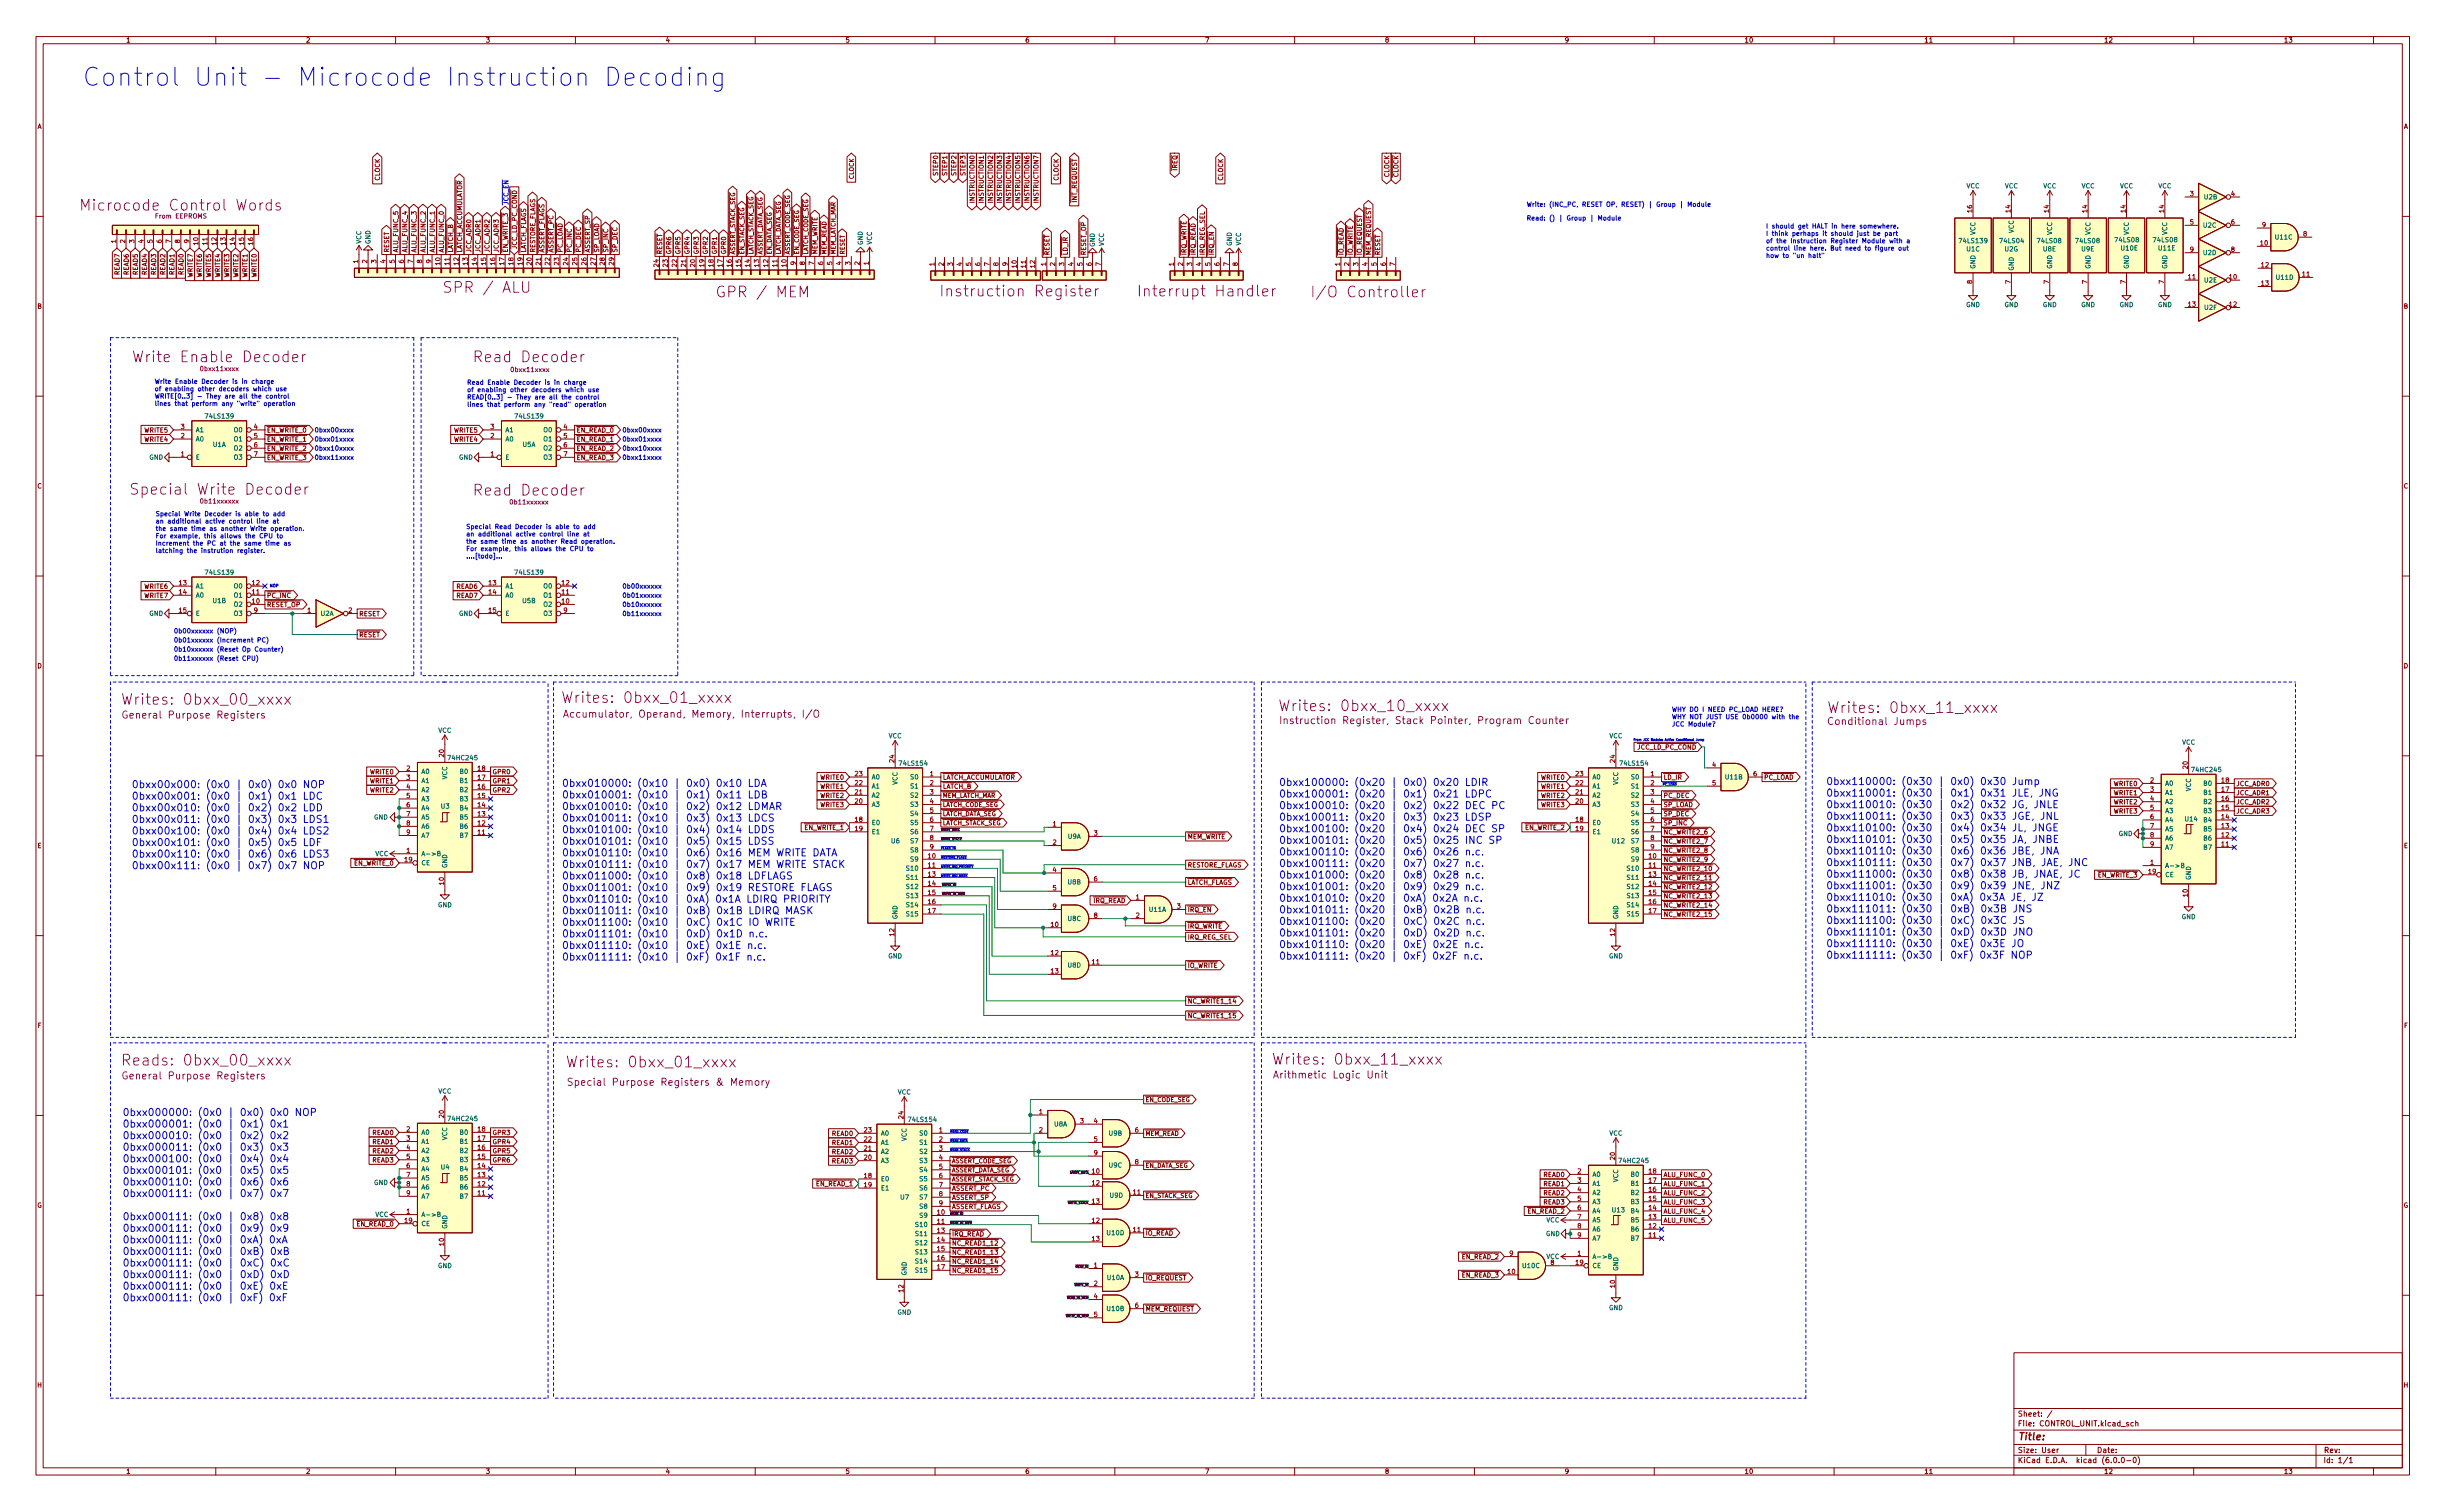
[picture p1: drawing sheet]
<svg xmlns="http://www.w3.org/2000/svg" width="680mm" height="420mm" viewBox="0 0 680 420" stroke-linecap="round" stroke-linejoin="round" font-family="sans-serif">
<defs><g id="words">
<text font-size="7" fill="#0000c2" x="22.9" y="23.9">Control Unit - Microcode Instruction Decoding</text>
<g font-size="4.2" fill="#840084">
<text x="24.8" y="58.6">Microcode Control Words</text>
<text x="125.1" y="81.4">SPR / ALU</text>
<text x="200.9" y="82.7">GPR / MEM</text>
<text x="263.7" y="82.4">Instruction Register</text>
<text x="318.6" y="82.4">Interrupt Handler</text>
<text x="367.1" y="82.7">I/O Controller</text>
<text x="39.4" y="100.7">Write Enable Decoder</text>
<text x="133" y="100.7">Read Decoder</text>
<text x="38.9" y="137.6">Special Write Decoder</text>
<text x="133" y="137.8">Read Decoder</text>
<text x="35.7" y="196">Writes: 0bxx_00_xxxx</text>
<text x="158.1" y="195.5">Writes: 0bxx_01_xxxx</text>
<text x="357.5" y="197.8">Writes: 0bxx_10_xxxx</text>
<text x="510.2" y="198.3">Writes: 0bxx_11_xxxx</text>
<text x="35.8" y="296.3">Reads: 0bxx_00_xxxx</text>
<text x="159.4" y="296.8">Writes: 0bxx_01_xxxx</text>
<text x="355.7" y="296.1">Writes: 0bxx_11_xxxx</text>
</g>
<g font-size="2.8" fill="#840084">
<text x="36" y="199.8">General Purpose Registers</text>
<text x="161.2" y="199.5">Accumulator, Operand, Memory, Interrupts, I/O</text>
<text x="360.9" y="201.3">Instruction Register, Stack Pointer, Program Counter</text>
<text x="509.4" y="201.6">Conditional Jumps</text>
<text x="355.9" y="299.9">Arithmetic Logic Unit</text>
<text x="36" y="300.1">General Purpose Registers</text>
<text x="161.2" y="301.9">Special Purpose Registers &amp; Memory</text>
</g>
<g font-size="2.8" fill="#0000c2">
<text x="36.6" y="219.1">0bxx00x000: (0x0 | 0x0) 0x0 NOP</text>
<text x="156.2" y="218.8">0bxx010000: (0x10 | 0x0) 0x10 LDA</text>
<text x="355.6" y="218.5">0bxx100000: (0x20 | 0x0) 0x20 LDIR</text>
<text x="355.6" y="221.7">0bxx100001: (0x20 | 0x1) 0x21 LDPC</text>
<text x="507.7" y="218.3">0bxx110000: (0x30 | 0x0) 0x30 Jump</text>
<text x="507.7" y="221.5">0bxx110001: (0x30 | 0x1) 0x31 JLE, JNG</text>
<text x="36.6" y="222.4">0bxx00x001: (0x0 | 0x1) 0x1 LDC</text>
<text x="36.6" y="225.6">0bxx00x010: (0x0 | 0x2) 0x2 LDD</text>
<text x="156.2" y="222">0bxx010001: (0x10 | 0x1) 0x11 LDB</text>
<text x="156.2" y="225.2">0bxx010010: (0x10 | 0x2) 0x12 LDMAR</text>
<text x="355.6" y="225">0bxx100010: (0x20 | 0x2) 0x22 DEC PC</text>
<text x="507.7" y="224.7">0bxx110010: (0x30 | 0x2) 0x32 JG, JNLE</text>
<text x="507.7" y="227.9">0bxx110011: (0x30 | 0x3) 0x33 JGE, JNL</text>
<text x="36.6" y="228.8">0bxx00x011: (0x0 | 0x3) 0x3 LDS1</text>
<text x="36.6" y="232">0bxx00x100: (0x0 | 0x4) 0x4 LDS2</text>
<text x="156.2" y="228.4">0bxx010011: (0x10 | 0x3) 0x13 LDCS</text>
<text x="156.2" y="231.7">0bxx010100: (0x10 | 0x4) 0x14 LDDS</text>
<text x="355.6" y="228.2">0bxx100011: (0x20 | 0x3) 0x23 LDSP</text>
<text x="355.6" y="231.4">0bxx100100: (0x20 | 0x4) 0x24 DEC SP</text>
<text x="507.7" y="231.2">0bxx110100: (0x30 | 0x4) 0x34 JL, JNGE</text>
<text x="36.6" y="235.2">0bxx00x101: (0x0 | 0x5) 0x5 LDF</text>
<text x="36.6" y="238.5">0bxx00x110: (0x0 | 0x6) 0x6 LDS3</text>
<text x="156.2" y="234.9">0bxx010101: (0x10 | 0x5) 0x15 LDSS</text>
<text x="156.2" y="238.1">0bxx010110: (0x10 | 0x6) 0x16 MEM WRITE DATA</text>
<text x="355.6" y="234.6">0bxx100101: (0x20 | 0x5) 0x25 INC SP</text>
<text x="355.6" y="237.8">0bxx100110: (0x20 | 0x6) 0x26 n.c.</text>
<text x="507.7" y="234.4">0bxx110101: (0x30 | 0x5) 0x35 JA, JNBE</text>
<text x="507.7" y="237.6">0bxx110110: (0x30 | 0x6) 0x36 JBE, JNA</text>
<text x="36.6" y="241.7">0bxx00x111: (0x0 | 0x7) 0x7 NOP</text>
<text x="156.2" y="241.3">0bxx010111: (0x10 | 0x7) 0x17 MEM WRITE STACK</text>
<text x="156.2" y="244.5">0bxx011000: (0x10 | 0x8) 0x18 LDFLAGS</text>
<text x="355.6" y="241.1">0bxx100111: (0x20 | 0x7) 0x27 n.c.</text>
<text x="355.6" y="244.3">0bxx101000: (0x20 | 0x8) 0x28 n.c.</text>
<text x="507.7" y="240.8">0bxx110111: (0x30 | 0x7) 0x37 JNB, JAE, JNC</text>
<text x="507.7" y="244">0bxx111000: (0x30 | 0x8) 0x38 JB, JNAE, JC</text>
<text x="156.2" y="247.8">0bxx011001: (0x10 | 0x9) 0x19 RESTORE FLAGS</text>
<text x="156.2" y="251">0bxx011010: (0x10 | 0xA) 0x1A LDIRQ PRIORITY</text>
<text x="355.6" y="247.5">0bxx101001: (0x20 | 0x9) 0x29 n.c.</text>
<text x="355.6" y="250.7">0bxx101010: (0x20 | 0xA) 0x2A n.c.</text>
<text x="507.7" y="247.3">0bxx111001: (0x30 | 0x9) 0x39 JNE, JNZ</text>
<text x="507.7" y="250.5">0bxx111010: (0x30 | 0xA) 0x3A JE, JZ</text>
<text x="156.2" y="254.2">0bxx011011: (0x10 | 0xB) 0x1B LDIRQ MASK</text>
<text x="156.2" y="257.4">0bxx011100: (0x10 | 0xC) 0x1C IO WRITE</text>
<text x="355.6" y="253.9">0bxx101011: (0x20 | 0xB) 0x2B n.c.</text>
<text x="355.6" y="257.2">0bxx101100: (0x20 | 0xC) 0x2C n.c.</text>
<text x="507.7" y="253.7">0bxx111011: (0x30 | 0xB) 0x3B JNS</text>
<text x="507.7" y="256.9">0bxx111100: (0x30 | 0xC) 0x3C JS</text>
<text x="156.2" y="260.6">0bxx011101: (0x10 | 0xD) 0x1D n.c.</text>
<text x="156.2" y="263.9">0bxx011110: (0x10 | 0xE) 0x1E n.c.</text>
<text x="355.6" y="260.4">0bxx101101: (0x20 | 0xD) 0x2D n.c.</text>
<text x="355.6" y="263.6">0bxx101110: (0x20 | 0xE) 0x2E n.c.</text>
<text x="507.7" y="260.1">0bxx111101: (0x30 | 0xD) 0x3D JNO</text>
<text x="507.7" y="263.4">0bxx111110: (0x30 | 0xE) 0x3E JO</text>
<text x="156.2" y="267.1">0bxx011111: (0x10 | 0xF) 0x1F n.c.</text>
<text x="355.6" y="266.8">0bxx101111: (0x20 | 0xF) 0x2F n.c.</text>
<text x="507.7" y="266.6">0bxx111111: (0x30 | 0xF) 0x3F NOP</text>
<text x="34" y="310.3">0bxx000000: (0x0 | 0x0) 0x0 NOP</text>
<text x="34" y="313.5">0bxx000001: (0x0 | 0x1) 0x1</text>
<text x="34" y="316.7">0bxx000010: (0x0 | 0x2) 0x2</text>
<text x="34" y="320">0bxx000011: (0x0 | 0x3) 0x3</text>
<text x="34" y="323.2">0bxx000100: (0x0 | 0x4) 0x4</text>
<text x="34" y="326.4">0bxx000101: (0x0 | 0x5) 0x5</text>
<text x="34" y="329.6">0bxx000110: (0x0 | 0x6) 0x6</text>
<text x="34" y="332.8">0bxx000111: (0x0 | 0x7) 0x7</text>
<text x="34" y="339.3">0bxx000111: (0x0 | 0x8) 0x8</text>
<text x="34" y="342.5">0bxx000111: (0x0 | 0x9) 0x9</text>
<text x="34" y="345.7">0bxx000111: (0x0 | 0xA) 0xA</text>
<text x="34" y="348.9">0bxx000111: (0x0 | 0xB) 0xB</text>
<text x="34" y="352.2">0bxx000111: (0x0 | 0xC) 0xC</text>
<text x="34" y="355.4">0bxx000111: (0x0 | 0xD) 0xD</text>
<text x="34" y="358.6">0bxx000111: (0x0 | 0xE) 0xE</text>
<text x="34" y="361.8">0bxx000111: (0x0 | 0xF) 0xF</text>
</g>
<text font-size="2.8" fill="#840000" x="561" y="400.5">Title:</text>
<g font-size="2.1" fill="#840000">
<text x="561" y="393.9">Sheet: /</text>
<text x="561" y="396.6">File: CONTROL_UNIT.kicad_sch</text>
<text x="561" y="406.8">KiCad E.D.A. kicad (6.0.0-0)</text>
<text x="561" y="404">Size: User</text>
<text x="583" y="404">Date:</text>
<text x="646" y="404">Rev:</text>
<text x="646" y="406.8">Id: 1/1</text>
</g>
<g font-size="1.8" fill="#840000">
<text x="35" y="11.8">1</text>
<text x="85" y="11.8">2</text>
<text x="135" y="11.8">3</text>
<text x="185" y="11.8">4</text>
<text x="235" y="11.8">5</text>
<text x="285" y="11.8">6</text>
<text x="335" y="11.8">7</text>
<text x="385" y="11.8">8</text>
<text x="435" y="11.8">9</text>
<text x="485" y="11.8">10</text>
<text x="535" y="11.8">11</text>
<text x="585" y="11.8">12</text>
<text x="635" y="11.8">13</text>
<text x="10.3" y="35.8">A</text>
<text x="668.4" y="35.8">A</text>
<text x="105.6" y="50.3" transform="rotate(-90 105.6 50.3)">CLOCK</text>
<text x="260.8" y="48.7" transform="rotate(-90 260.8 48.7)">STEP0</text>
<text x="263.4" y="48.7" transform="rotate(-90 263.4 48.7)">STEP1</text>
<text x="265.9" y="48.7" transform="rotate(-90 265.9 48.7)">STEP2</text>
<text x="268.4" y="48.7" transform="rotate(-90 268.4 48.7)">STEP3</text>
<text x="294.4" y="50.3" transform="rotate(-90 294.4 50.3)">CLOCK</text>
<text x="327.4" y="48.8" transform="rotate(-90 327.4 48.8)">~{IREQ}</text>
<text x="340.1" y="50.3" transform="rotate(-90 340.1 50.3)">CLOCK</text>
<text x="386.3" y="49.4" transform="rotate(-90 386.3 49.4)">CLOCK</text>
<text x="388.8" y="50.7" transform="rotate(-90 388.8 50.7)">~{CLOCK}</text>
<text x="271" y="56.1" transform="rotate(-90 271 56.1)">INSTRUCTION0</text>
<text x="273.5" y="56.1" transform="rotate(-90 273.5 56.1)">INSTRUCTION1</text>
<text x="276.1" y="56.1" transform="rotate(-90 276.1 56.1)">INSTRUCTION2</text>
<text x="278.6" y="56.1" transform="rotate(-90 278.6 56.1)">INSTRUCTION3</text>
<text x="281.1" y="56.1" transform="rotate(-90 281.1 56.1)">INSTRUCTION4</text>
<text x="283.7" y="56.1" transform="rotate(-90 283.7 56.1)">INSTRUCTION5</text>
<text x="286.2" y="56.1" transform="rotate(-90 286.2 56.1)">INSTRUCTION6</text>
<text x="288.8" y="56.1" transform="rotate(-90 288.8 56.1)">INSTRUCTION7</text>
<text x="299.4" y="57.8" transform="rotate(-90 299.4 57.8)">~{INT_REQUEST}</text>
<text x="108.2" y="70.3" transform="rotate(-90 108.2 70.3)">RESET</text>
<text x="110.7" y="70.3" transform="rotate(-90 110.7 70.3)">ALU_FUNC_5</text>
<text x="113.2" y="70.3" transform="rotate(-90 113.2 70.3)">ALU_FUNC_4</text>
<text x="115.8" y="70.3" transform="rotate(-90 115.8 70.3)">ALU_FUNC_3</text>
<text x="118.3" y="70.3" transform="rotate(-90 118.3 70.3)">ALU_FUNC_2</text>
<text x="120.9" y="70.3" transform="rotate(-90 120.9 70.3)">ALU_FUNC_1</text>
<text x="123.4" y="70.3" transform="rotate(-90 123.4 70.3)">ALU_FUNC_0</text>
<text x="125.9" y="70.3" transform="rotate(-90 125.9 70.3)">~{LATCH_B}</text>
<text x="128.5" y="70.3" transform="rotate(-90 128.5 70.3)">~{LATCH_ACCUMULATOR}</text>
<text x="131" y="70.3" transform="rotate(-90 131 70.3)">JCC_ADR0</text>
<text x="133.6" y="70.3" transform="rotate(-90 133.6 70.3)">JCC_ADR1</text>
<text x="136.1" y="70.3" transform="rotate(-90 136.1 70.3)">JCC_ADR2</text>
<text x="138.6" y="70.3" transform="rotate(-90 138.6 70.3)">JCC_ADR3</text>
<text x="143.7" y="69.4" transform="rotate(-90 143.7 69.4)">~{JCC_LD_PC_COND}</text>
<text x="146.3" y="70.3" transform="rotate(-90 146.3 70.3)">~{LATCH_FLAGS}</text>
<text x="148.8" y="70.3" transform="rotate(-90 148.8 70.3)">RESTORE_FLAGS</text>
<text x="151.3" y="70.3" transform="rotate(-90 151.3 70.3)">~{ASSERT_FLAGS}</text>
<text x="153.9" y="70.3" transform="rotate(-90 153.9 70.3)">~{ASSERT_PC}</text>
<text x="156.4" y="70.3" transform="rotate(-90 156.4 70.3)">~{PC_LOAD}</text>
<text x="159" y="70.3" transform="rotate(-90 159 70.3)">~{PC_INC}</text>
<text x="161.5" y="70.3" transform="rotate(-90 161.5 70.3)">~{PC_DEC}</text>
<text x="164" y="70.3" transform="rotate(-90 164 70.3)">~{ASSERT_SP}</text>
<text x="166.6" y="70.3" transform="rotate(-90 166.6 70.3)">~{SP_LOAD}</text>
<text x="169.1" y="70.3" transform="rotate(-90 169.1 70.3)">~{SP_INC}</text>
<text x="171.7" y="70.3" transform="rotate(-90 171.7 70.3)">~{SP_DEC}</text>
<text x="184.1" y="70.8" transform="rotate(-90 184.1 70.8)">~{RESET}</text>
<text x="186.7" y="70.8" transform="rotate(-90 186.7 70.8)">GPR6</text>
<text x="189.2" y="70.8" transform="rotate(-90 189.2 70.8)">GPR5</text>
<text x="191.7" y="70.8" transform="rotate(-90 191.7 70.8)">GPR4</text>
<text x="194.3" y="70.8" transform="rotate(-90 194.3 70.8)">GPR3</text>
<text x="196.8" y="70.8" transform="rotate(-90 196.8 70.8)">GPR2</text>
<text x="199.4" y="70.8" transform="rotate(-90 199.4 70.8)">GPR1</text>
<text x="201.9" y="70.8" transform="rotate(-90 201.9 70.8)">GPR0</text>
<text x="227.3" y="70.8" transform="rotate(-90 227.3 70.8)">~{MEM_WRITE}</text>
<text x="291.8" y="71.1" transform="rotate(-90 291.8 71.1)">~{RESET}</text>
<text x="296.9" y="71.1" transform="rotate(-90 296.9 71.1)">~{LD_IR}</text>
<text x="302" y="71.1" transform="rotate(-90 302 71.1)">~{RESET_OP}</text>
<text x="329.9" y="71.1" transform="rotate(-90 329.9 71.1)">~{IRQ_WRITE}</text>
<text x="332.5" y="71.1" transform="rotate(-90 332.5 71.1)">~{IRQ_READ}</text>
<text x="335" y="71.1" transform="rotate(-90 335 71.1)">IRQ_REG_SEL</text>
<text x="337.5" y="71.1" transform="rotate(-90 337.5 71.1)">~{IRQ_EN}</text>
<text x="373.6" y="71.1" transform="rotate(-90 373.6 71.1)">~{IO_READ}</text>
<text x="376.1" y="71.1" transform="rotate(-90 376.1 71.1)">~{IO_WRITE}</text>
<text x="378.7" y="71.1" transform="rotate(-90 378.7 71.1)">~{IO_REQUEST}</text>
<text x="381.2" y="71.1" transform="rotate(-90 381.2 71.1)">~{MEM_REQUEST}</text>
<text x="383.8" y="71.1" transform="rotate(-90 383.8 71.1)">~{RESET}</text>
<text x="33.2" y="76.4" transform="rotate(-90 33.2 76.4)">READ7</text>
<text x="35.8" y="76.4" transform="rotate(-90 35.8 76.4)">READ6</text>
<text x="38.3" y="76.4" transform="rotate(-90 38.3 76.4)">READ5</text>
<text x="40.9" y="76.4" transform="rotate(-90 40.9 76.4)">READ4</text>
<text x="43.4" y="76.4" transform="rotate(-90 43.4 76.4)">READ3</text>
<text x="45.9" y="76.4" transform="rotate(-90 45.9 76.4)">READ2</text>
<text x="48.5" y="76.4" transform="rotate(-90 48.5 76.4)">READ1</text>
<text x="51" y="76.4" transform="rotate(-90 51 76.4)">READ0</text>
<text x="53.6" y="77.1" transform="rotate(-90 53.6 77.1)">WRITE7</text>
<text x="56.1" y="77.1" transform="rotate(-90 56.1 77.1)">WRITE6</text>
<text x="58.6" y="77.1" transform="rotate(-90 58.6 77.1)">WRITE5</text>
<text x="61.2" y="77.1" transform="rotate(-90 61.2 77.1)">WRITE4</text>
<text x="63.7" y="77.1" transform="rotate(-90 63.7 77.1)">WRITE3</text>
<text x="66.3" y="77.1" transform="rotate(-90 66.3 77.1)">WRITE2</text>
<text x="68.8" y="77.1" transform="rotate(-90 68.8 77.1)">WRITE1</text>
<text x="71.3" y="77.1" transform="rotate(-90 71.3 77.1)">WRITE0</text>
<text x="10.3" y="85.8">B</text>
<text x="668.4" y="85.8">B</text>
<text x="40.1" y="120.3">WRITE5</text>
<text x="40.1" y="122.8">WRITE4</text>
<text x="126.3" y="122.8">WRITE4</text>
<text x="126.3" y="120.3">WRITE5</text>
<text x="10.3" y="135.8">C</text>
<text x="668.4" y="135.8">C</text>
<text x="40.1" y="163.7">WRITE6</text>
<text x="40.1" y="166.2">WRITE7</text>
<text x="74.1" y="166.2">~{PC_INC}</text>
<text x="126.9" y="163.7">READ6</text>
<text x="126.9" y="166.2">READ7</text>
<text x="74.1" y="168.8">~{RESET_OP}</text>
<text x="99.8" y="171.3">RESET</text>
<text x="99.8" y="177.2">~{RESET}</text>
<text x="10.3" y="185.8">D</text>
<text x="668.4" y="185.8">D</text>
<text x="453.9" y="208.4">~{JCC_LD_PC_COND}</text>
<text x="102.9" y="215.3">WRITE0</text>
<text x="136.9" y="215.3">GPR0</text>
<text x="102.9" y="220.4">WRITE2</text>
<text x="102.9" y="217.8">WRITE1</text>
<text x="136.9" y="217.8">GPR1</text>
<text x="136.9" y="220.4">GPR2</text>
<text x="228.1" y="221.9">WRITE2</text>
<text x="228.1" y="219.3">WRITE1</text>
<text x="228.1" y="216.8">WRITE0</text>
<text x="262.1" y="219.3">~{LATCH_B}</text>
<text x="262.1" y="216.8">~{LATCH_ACCUMULATOR}</text>
<text x="428.5" y="216.8">WRITE0</text>
<text x="428.5" y="221.9">WRITE2</text>
<text x="428.5" y="219.3">WRITE1</text>
<text x="462.5" y="216.8">~{LD_IR}</text>
<text x="462.5" y="221.9">~{PC_DEC}</text>
<text x="490.4" y="216.8">~{PC_LOAD}</text>
<text x="587.8" y="221.1">WRITE1</text>
<text x="587.8" y="218.6">WRITE0</text>
<text x="621.8" y="218.6">JCC_ADR0</text>
<text x="621.8" y="221.1">JCC_ADR1</text>
<text x="228.1" y="224.4">WRITE3</text>
<text x="428.5" y="224.4">WRITE3</text>
<text x="462.5" y="224.4">~{SP_LOAD}</text>
<text x="462.5" y="227">~{SP_DEC}</text>
<text x="587.8" y="223.7">WRITE2</text>
<text x="587.8" y="226.2">WRITE3</text>
<text x="621.8" y="223.7">JCC_ADR2</text>
<text x="621.8" y="226.2">JCC_ADR3</text>
<text x="222.3" y="230.8">~{EN_WRITE_1}</text>
<text x="330.2" y="233.3">~{MEM_WRITE}</text>
<text x="422.7" y="230.8">~{EN_WRITE_2}</text>
<text x="462.5" y="229.5">~{SP_INC}</text>
<text x="462.5" y="232">~{NC_WRITE2_6}</text>
<text x="10.4" y="235.8">E</text>
<text x="462.5" y="234.6">~{NC_WRITE2_7}</text>
<text x="462.5" y="239.7">~{NC_WRITE2_9}</text>
<text x="462.5" y="237.1">~{NC_WRITE2_8}</text>
<text x="668.4" y="235.8">E</text>
<text x="97.1" y="240.7">~{EN_WRITE_0}</text>
<text x="330.2" y="241.2">RESTORE_FLAGS</text>
<text x="462.5" y="242.2">~{NC_WRITE2_10}</text>
<text x="462.5" y="244.7">~{NC_WRITE2_11}</text>
<text x="582" y="244">~{EN_WRITE_3}</text>
<text x="302.5" y="251.1">~{IRQ_READ}</text>
<text x="330.2" y="246">~{LATCH_FLAGS}</text>
<text x="462.5" y="249.8">~{NC_WRITE2_13}</text>
<text x="462.5" y="247.3">~{NC_WRITE2_12}</text>
<text x="330.2" y="253.6">~{IRQ_EN}</text>
<text x="462.5" y="252.4">~{NC_WRITE2_14}</text>
<text x="462.5" y="254.9">~{NC_WRITE2_15}</text>
<text x="330.2" y="261.2">IRQ_REG_SEL</text>
<text x="330.2" y="258.2">~{IRQ_WRITE}</text>
<text x="330.2" y="269.1">~{IO_WRITE}</text>
<text x="330.2" y="279">~{NC_WRITE1_14}</text>
<text x="10.4" y="285.8">F</text>
<text x="330.2" y="283.1">~{NC_WRITE1_15}</text>
<text x="668.5" y="285.8">F</text>
<text x="103.6" y="315.6">READ0</text>
<text x="136.9" y="315.6">GPR3</text>
<text x="231.3" y="315.9">READ0</text>
<text x="103.6" y="320.7">READ2</text>
<text x="103.6" y="318.1">READ1</text>
<text x="103.6" y="323.2">READ3</text>
<text x="136.9" y="320.7">GPR5</text>
<text x="136.9" y="323.2">GPR6</text>
<text x="136.9" y="318.1">GPR4</text>
<text x="231.3" y="318.4">READ1</text>
<text x="231.3" y="323.5">READ3</text>
<text x="231.3" y="320.9">READ2</text>
<text x="225.5" y="329.8">~{EN_READ_1}</text>
<text x="429.2" y="327.3">READ0</text>
<text x="429.2" y="329.8">READ1</text>
<text x="462.5" y="327.3">ALU_FUNC_0</text>
<text x="462.5" y="329.8">ALU_FUNC_1</text>
<text x="10.3" y="335.8">G</text>
<text x="264.6" y="333.6">~{ASSERT_SP}</text>
<text x="264.6" y="331.1">~{ASSERT_PC}</text>
<text x="429.2" y="332.4">READ2</text>
<text x="429.2" y="334.9">READ3</text>
<text x="462.5" y="332.4">ALU_FUNC_2</text>
<text x="462.5" y="334.9">ALU_FUNC_3</text>
<text x="668.3" y="335.8">G</text>
<text x="97.8" y="341">~{EN_READ_0}</text>
<text x="264.6" y="336.2">~{ASSERT_FLAGS}</text>
<text x="423.4" y="337.4">~{EN_READ_2}</text>
<text x="462.5" y="340">ALU_FUNC_5</text>
<text x="462.5" y="337.4">ALU_FUNC_4</text>
<text x="264.6" y="346.3">~{NC_READ1_12}</text>
<text x="264.6" y="343.8">~{IRQ_READ}</text>
<text x="318.5" y="343.5">~{IO_READ}</text>
<text x="264.6" y="348.9">~{NC_READ1_13}</text>
<text x="264.6" y="351.4">~{NC_READ1_14}</text>
<text x="264.6" y="354">~{NC_READ1_15}</text>
<text x="405.1" y="350.1">~{EN_READ_2}</text>
<text x="318.5" y="356">~{IO_REQUEST}</text>
<text x="405.1" y="355.2">~{EN_READ_3}</text>
<text x="318.5" y="364.6">~{MEM_REQUEST}</text>
<text x="10.3" y="385.8">H</text>
<text x="668.4" y="385.8">H</text>
<text x="35" y="409.8">1</text>
<text x="85" y="409.8">2</text>
<text x="135" y="409.8">3</text>
<text x="185" y="409.8">4</text>
<text x="235" y="409.8">5</text>
<text x="285" y="409.8">6</text>
<text x="335" y="409.8">7</text>
<text x="385" y="409.8">8</text>
<text x="435" y="409.8">9</text>
<text x="485" y="409.8">10</text>
<text x="535" y="409.8">11</text>
<text x="585" y="409.8">12</text>
<text x="635" y="409.8">13</text>
</g>
<g font-size="1.8" fill="#006464">
<text x="546.8" y="52.4">VCC</text>
<text x="557.4" y="52.4">VCC</text>
<text x="568.1" y="52.4">VCC</text>
<text x="578.8" y="52.4">VCC</text>
<text x="589.4" y="52.4">VCC</text>
<text x="600.1" y="52.4">VCC</text>
<text x="612.9" y="55.4">U2B</text>
<text x="549.3" y="65.4" transform="rotate(-90 549.3 65.4)">VCC</text>
<text x="559.9" y="64.9" transform="rotate(-90 559.9 64.9)">VCC</text>
<text x="570.6" y="65.4" transform="rotate(-90 570.6 65.4)">VCC</text>
<text x="581.3" y="65.4" transform="rotate(-90 581.3 65.4)">VCC</text>
<text x="591.9" y="65.4" transform="rotate(-90 591.9 65.4)">VCC</text>
<text x="602.6" y="65.4" transform="rotate(-90 602.6 65.4)">VCC</text>
<text x="612.7" y="63.3">U2C</text>
<text x="100.5" y="67.8" transform="rotate(-90 100.5 67.8)">VCC</text>
<text x="103" y="67.9" transform="rotate(-90 103 67.9)">GND</text>
<text x="239.9" y="68.2" transform="rotate(-90 239.9 68.2)">GND</text>
<text x="242.4" y="68.1" transform="rotate(-90 242.4 68.1)">VCC</text>
<text x="304.4" y="68.7" transform="rotate(-90 304.4 68.7)">GND</text>
<text x="307" y="68.5" transform="rotate(-90 307 68.5)">VCC</text>
<text x="342.5" y="68.4" transform="rotate(-90 342.5 68.4)">GND</text>
<text x="345.1" y="68.3" transform="rotate(-90 345.1 68.3)">VCC</text>
<text x="545.1" y="67.6">74LS139</text>
<text x="546.9" y="69.9">U1C</text>
<text x="556.3" y="67.6">74LS04</text>
<text x="557.4" y="69.9">U2G</text>
<text x="566.7" y="67.6">74LS08</text>
<text x="568.1" y="69.9">U8E</text>
<text x="577.4" y="67.6">74LS08</text>
<text x="578.8" y="69.9">U9E</text>
<text x="588.3" y="67.4">74LS08</text>
<text x="589.9" y="69.6">U10E</text>
<text x="598.9" y="67.4">74LS08</text>
<text x="600.3" y="69.6">U11E</text>
<text x="612.7" y="70.9">U2D</text>
<text x="632.7" y="66.6">U11C</text>
<text x="549.3" y="74.8" transform="rotate(-90 549.3 74.8)">GND</text>
<text x="559.9" y="75.4" transform="rotate(-90 559.9 75.4)">GND</text>
<text x="570.6" y="74.8" transform="rotate(-90 570.6 74.8)">GND</text>
<text x="581.3" y="74.8" transform="rotate(-90 581.3 74.8)">GND</text>
<text x="591.9" y="74.8" transform="rotate(-90 591.9 74.8)">GND</text>
<text x="602.6" y="74.8" transform="rotate(-90 602.6 74.8)">GND</text>
<text x="633" y="77.8">U11D</text>
<text x="613" y="78.5">U2E</text>
<text x="546.7" y="85.4">GND</text>
<text x="557.3" y="85.4">GND</text>
<text x="568" y="85.4">GND</text>
<text x="578.7" y="85.4">GND</text>
<text x="589.3" y="85.4">GND</text>
<text x="600" y="85.4">GND</text>
<text x="613" y="86.1">U2F</text>
<text x="57.4" y="116.4">74LS139</text>
<text x="143.5" y="116.4">74LS139</text>
<text x="54.4" y="122.7">A0</text>
<text x="54.4" y="120.2">A1</text>
<text x="59.2" y="124.2">U1A</text>
<text x="65.2" y="120.2">O0</text>
<text x="65.2" y="122.7">O1</text>
<text x="65.2" y="125.3">O2</text>
<text x="140.5" y="122.7">A0</text>
<text x="140.5" y="120.2">A1</text>
<text x="145.3" y="124.2">U5A</text>
<text x="151.3" y="120.2">O0</text>
<text x="151.3" y="122.7">O1</text>
<text x="151.3" y="125.3">O2</text>
<text x="41.5" y="127.8">GND</text>
<text x="54.4" y="127.8">E</text>
<text x="65.2" y="127.8">O3</text>
<text x="127.6" y="127.8">GND</text>
<text x="140.5" y="127.8">E</text>
<text x="151.3" y="127.8">O3</text>
<text x="57.4" y="159.8">74LS139</text>
<text x="143.5" y="159.8">74LS139</text>
<text x="54.4" y="163.6">A1</text>
<text x="54.4" y="166.2">A0</text>
<text x="59.2" y="167.7">U1B</text>
<text x="65.2" y="166.2">O1</text>
<text x="65.2" y="163.6">O0</text>
<text x="140.5" y="163.6">A1</text>
<text x="140.5" y="166.2">A0</text>
<text x="145.3" y="167.7">U5B</text>
<text x="151.3" y="166.2">O1</text>
<text x="151.3" y="163.6">O0</text>
<text x="41.5" y="171.2">GND</text>
<text x="54.4" y="171.2">E</text>
<text x="65.2" y="168.7">O2</text>
<text x="65.2" y="171.2">O3</text>
<text x="89.2" y="171.2">U2A</text>
<text x="127.6" y="171.2">GND</text>
<text x="140.5" y="171.2">E</text>
<text x="151.3" y="168.7">O2</text>
<text x="151.3" y="171.2">O3</text>
<text x="121.8" y="203.8">VCC</text>
<text x="247.1" y="205.3">VCC</text>
<text x="447.5" y="205.3">VCC</text>
<text x="606.7" y="207.1">VCC</text>
<text x="117.1" y="215.2">A0</text>
<text x="124.9" y="211.4">74HC245</text>
<text x="128" y="215.2">B0</text>
<text x="250.3" y="212.9">74LS154</text>
<text x="450.7" y="212.9">74LS154</text>
<text x="609.8" y="214.7">74HC245</text>
<text x="117.1" y="217.7">A1</text>
<text x="117.1" y="220.3">A2</text>
<text x="124.3" y="216.8" transform="rotate(-90 124.3 216.8)">VCC</text>
<text x="128" y="220.3">B2</text>
<text x="128" y="217.7">B1</text>
<text x="242.3" y="221.8">A2</text>
<text x="242.3" y="219.2">A1</text>
<text x="242.3" y="216.7">A0</text>
<text x="249.6" y="218.3" transform="rotate(-90 249.6 218.3)">VCC</text>
<text x="253.4" y="216.7">S0</text>
<text x="253.4" y="219.2">S1</text>
<text x="253.4" y="221.8">S2</text>
<text x="442.7" y="221.8">A2</text>
<text x="442.7" y="219.2">A1</text>
<text x="442.7" y="216.7">A0</text>
<text x="450" y="218.3" transform="rotate(-90 450 218.3)">VCC</text>
<text x="453.8" y="216.7">S0</text>
<text x="453.8" y="219.2">S1</text>
<text x="453.8" y="221.8">S2</text>
<text x="479.8" y="216.7">U11B</text>
<text x="602" y="218.5">A0</text>
<text x="602" y="221">A1</text>
<text x="609.2" y="220.1" transform="rotate(-90 609.2 220.1)">VCC</text>
<text x="612.9" y="221">B1</text>
<text x="612.9" y="218.5">B0</text>
<text x="104" y="227.9">GND</text>
<text x="117.1" y="222.8">A3</text>
<text x="117.1" y="225.3">A4</text>
<text x="117.1" y="227.9">A5</text>
<text x="122.6" y="224.8">U3</text>
<text x="128" y="227.9">B5</text>
<text x="128" y="225.3">B4</text>
<text x="128" y="222.8">B3</text>
<text x="242.3" y="224.3">A3</text>
<text x="253.4" y="224.3">S3</text>
<text x="253.4" y="226.9">S4</text>
<text x="442.7" y="224.3">A3</text>
<text x="453.8" y="224.3">S3</text>
<text x="453.8" y="226.9">S4</text>
<text x="602" y="223.6">A2</text>
<text x="602" y="226.1">A3</text>
<text x="612.9" y="226.1">B3</text>
<text x="612.9" y="223.6">B2</text>
<text x="117.1" y="230.4">A6</text>
<text x="117.1" y="233">A7</text>
<text x="128" y="233">B7</text>
<text x="128" y="230.4">B6</text>
<text x="242.3" y="229.4">E0</text>
<text x="242.3" y="231.9">E1</text>
<text x="253.4" y="229.4">S5</text>
<text x="253.4" y="231.9">S6</text>
<text x="296.9" y="233.2">U9A</text>
<text x="442.7" y="229.4">E0</text>
<text x="442.7" y="231.9">E1</text>
<text x="453.8" y="229.4">S5</text>
<text x="453.8" y="231.9">S6</text>
<text x="589.1" y="232.5">GND</text>
<text x="602" y="228.6">A4</text>
<text x="602" y="231.2">A5</text>
<text x="602" y="233.7">A6</text>
<text x="607.6" y="228.4">U14</text>
<text x="612.9" y="233.7">B6</text>
<text x="612.9" y="231.2">B5</text>
<text x="612.9" y="228.6">B4</text>
<text x="104.3" y="238">VCC</text>
<text x="117.1" y="238">A-&gt;B</text>
<text x="247.9" y="234.5">U6</text>
<text x="253.4" y="239.6">S9</text>
<text x="253.4" y="234.5">S7</text>
<text x="253.4" y="237">S8</text>
<text x="448.4" y="234.5">U12</text>
<text x="453.8" y="239.6">S9</text>
<text x="453.8" y="234.5">S7</text>
<text x="453.8" y="237">S8</text>
<text x="602" y="236.3">A7</text>
<text x="612.9" y="236.3">B7</text>
<text x="117.1" y="240.6">CE</text>
<text x="124.3" y="241.5" transform="rotate(-90 124.3 241.5)">GND</text>
<text x="252.4" y="242.1">S10</text>
<text x="252.4" y="244.6">S11</text>
<text x="296.9" y="245.9">U8B</text>
<text x="452.8" y="242.1">S10</text>
<text x="452.8" y="244.6">S11</text>
<text x="602" y="241.3">A-&gt;B</text>
<text x="602" y="243.9">CE</text>
<text x="609.2" y="244.8" transform="rotate(-90 609.2 244.8)">GND</text>
<text x="252.4" y="247.2">S12</text>
<text x="252.4" y="249.7">S13</text>
<text x="452.8" y="247.2">S12</text>
<text x="452.8" y="249.7">S13</text>
<text x="121.7" y="252.3">GND</text>
<text x="249.6" y="255.7" transform="rotate(-90 249.6 255.7)">GND</text>
<text x="252.4" y="252.3">S14</text>
<text x="252.4" y="254.8">S15</text>
<text x="296.9" y="256.1">U8C</text>
<text x="319.6" y="253.5">U11A</text>
<text x="450" y="255.7" transform="rotate(-90 450 255.7)">GND</text>
<text x="452.8" y="252.3">S14</text>
<text x="452.8" y="254.8">S15</text>
<text x="606.6" y="255.6">GND</text>
<text x="247" y="266.5">GND</text>
<text x="296.9" y="269">U8D</text>
<text x="447.4" y="266.5">GND</text>
<text x="121.8" y="304.1">VCC</text>
<text x="249.6" y="304.3">VCC</text>
<text x="124.9" y="311.7">74HC245</text>
<text x="252.9" y="312">74LS154</text>
<text x="117.1" y="315.5">A0</text>
<text x="124.3" y="317.1" transform="rotate(-90 124.3 317.1)">VCC</text>
<text x="128" y="315.5">B0</text>
<text x="244.9" y="315.8">A0</text>
<text x="252.1" y="317.3" transform="rotate(-90 252.1 317.3)">VCC</text>
<text x="255.9" y="315.8">S0</text>
<text x="293.1" y="313.2">U8A</text>
<text x="308.4" y="315.8">U9B</text>
<text x="447.5" y="315.8">VCC</text>
<text x="117.1" y="318.1">A1</text>
<text x="117.1" y="320.6">A2</text>
<text x="117.1" y="323.1">A3</text>
<text x="128" y="323.1">B3</text>
<text x="128" y="320.6">B2</text>
<text x="128" y="318.1">B1</text>
<text x="244.9" y="323.4">A3</text>
<text x="244.9" y="320.8">A2</text>
<text x="244.9" y="318.3">A1</text>
<text x="255.9" y="318.3">S1</text>
<text x="255.9" y="320.8">S2</text>
<text x="255.9" y="323.4">S3</text>
<text x="450.5" y="323.4">74HC245</text>
<text x="104" y="329.5">GND</text>
<text x="117.1" y="325.7">A4</text>
<text x="117.1" y="328.2">A5</text>
<text x="122.6" y="325.2">U4</text>
<text x="128" y="328.2">B5</text>
<text x="128" y="325.7">B4</text>
<text x="244.9" y="328.5">E0</text>
<text x="255.9" y="325.9">S4</text>
<text x="255.9" y="328.5">S5</text>
<text x="308.4" y="324.7">U9C</text>
<text x="442.7" y="327.2">A0</text>
<text x="442.7" y="329.7">A1</text>
<text x="450" y="328.8" transform="rotate(-90 450 328.8)">VCC</text>
<text x="453.7" y="329.7">B1</text>
<text x="453.7" y="327.2">B0</text>
<text x="117.1" y="330.8">A6</text>
<text x="117.1" y="333.3">A7</text>
<text x="128" y="333.3">B7</text>
<text x="128" y="330.8">B6</text>
<text x="244.9" y="331">E1</text>
<text x="250.4" y="333.5">U7</text>
<text x="255.9" y="331">S6</text>
<text x="255.9" y="333.5">S7</text>
<text x="308.6" y="333">U9D</text>
<text x="442.7" y="332.3">A2</text>
<text x="442.7" y="334.8">A3</text>
<text x="453.7" y="334.8">B3</text>
<text x="453.7" y="332.3">B2</text>
<text x="104.3" y="338.4">VCC</text>
<text x="117.1" y="338.4">A-&gt;B</text>
<text x="117.1" y="340.9">CE</text>
<text x="124.3" y="341.8" transform="rotate(-90 124.3 341.8)">GND</text>
<text x="254.9" y="341.2">S10</text>
<text x="255.9" y="338.6">S9</text>
<text x="255.9" y="336.1">S8</text>
<text x="429.9" y="339.9">VCC</text>
<text x="442.7" y="337.4">A4</text>
<text x="442.7" y="339.9">A5</text>
<text x="448.4" y="337.1">U13</text>
<text x="453.7" y="339.9">B5</text>
<text x="453.7" y="337.4">B4</text>
<text x="254.9" y="343.7">S11</text>
<text x="254.9" y="346.2">S12</text>
<text x="307.9" y="343.5">U10D</text>
<text x="429.8" y="343.7">GND</text>
<text x="442.7" y="342.4">A6</text>
<text x="442.7" y="345">A7</text>
<text x="453.7" y="345">B7</text>
<text x="453.7" y="342.4">B6</text>
<text x="121.7" y="352.6">GND</text>
<text x="254.9" y="348.8">S13</text>
<text x="254.9" y="351.3">S14</text>
<text x="254.9" y="353.9">S15</text>
<text x="423.4" y="352.6">U10C</text>
<text x="429.9" y="350.1">VCC</text>
<text x="442.7" y="350.1">A-&gt;B</text>
<text x="442.7" y="352.6">CE</text>
<text x="450" y="353.5" transform="rotate(-90 450 353.5)">GND</text>
<text x="252.1" y="354.8" transform="rotate(-90 252.1 354.8)">GND</text>
<text x="307.9" y="355.9">U10A</text>
<text x="249.5" y="365.5">GND</text>
<text x="307.9" y="364.5">U10B</text>
<text x="447.4" y="364.3">GND</text>
</g>
<g font-size="1.8" fill="#0000c2">
<text x="424.4" y="57.5">Write: (INC_PC, RESET OP, RESET) | Group | Module</text>
<text x="424.4" y="61.3">Read: () | Group | Module</text>
<text x="491" y="63.5">I should get HALT in here somewhere.</text>
<text x="491" y="65.6">I think perhaps it should just be part</text>
<text x="141.2" y="70.3" transform="rotate(-90 141.2 70.3)">~{EN_WRITE_3}~{JCC_EN}</text>
<text x="491" y="67.6">of the Instruction Register Module with a</text>
<text x="491" y="69.7">control line here. But need to figure out</text>
<text x="491" y="71.7">how to &quot;un halt&quot;</text>
<text x="42.9" y="106.7">Write Enable Decoder is in charge</text>
<text x="129.8" y="107">Read Enable Decoder is in charge</text>
<text x="42.9" y="108.8">of enabling other decoders which use</text>
<text x="42.9" y="110.8">WRITE[0..3] - They are all the control</text>
<text x="42.9" y="112.8">lines that perform any &quot;write&quot; operation</text>
<text x="129.8" y="109">of enabling other decoders which use</text>
<text x="129.8" y="111.1">READ[0..3] - They are all the control</text>
<text x="129.8" y="113.1">lines that perform any &quot;read&quot; operation</text>
<text x="74.1" y="122.8">~{EN_WRITE_1}0bxx01xxxx</text>
<text x="74.1" y="125.4">~{EN_WRITE_2}0bxx10xxxx</text>
<text x="74.1" y="120.3">~{EN_WRITE_0}0bxx00xxxx</text>
<text x="160.2" y="120.3">~{EN_READ_0}0bxx00xxxx</text>
<text x="160.2" y="125.4">~{EN_READ_2}0bxx10xxxx</text>
<text x="160.2" y="122.8">~{EN_READ_1}0bxx01xxxx</text>
<text x="74.1" y="127.9">~{EN_WRITE_3}0bxx11xxxx</text>
<text x="160.2" y="127.9">~{EN_READ_3}0bxx11xxxx</text>
<text x="43.2" y="143.5">Special Write Decoder is able to add</text>
<text x="43.2" y="145.6">an additional active control line at</text>
<text x="43.2" y="147.6">the same time as another Write operation.</text>
<text x="43.2" y="149.7">For example, this allows the CPU to</text>
<text x="129.5" y="147.1">Special Read Decoder is able to add</text>
<text x="129.5" y="149.1">an additional active control line at</text>
<text x="43.2" y="151.7">Increment the PC at the same time as</text>
<text x="43.2" y="153.7">latching the instrution register.</text>
<text x="129.5" y="151.2">the same time as another Read operation.</text>
<text x="129.5" y="153.2">For example, this allows the CPU to</text>
<text x="129.5" y="155.3">....[todo]...</text>
<text x="173" y="163.6">0b00xxxxxx</text>
<text x="173" y="166.2">0b01xxxxxx</text>
<text x="173" y="171.3">0b11xxxxxx</text>
<text x="173" y="168.7">0b10xxxxxx</text>
<text x="48.3" y="178.6">0b01xxxxxx (Increment PC)</text>
<text x="48.3" y="176.1">0b00xxxxxx (NOP)</text>
<text x="48.3" y="183.7">0b11xxxxxx (Reset CPU)</text>
<text x="48.3" y="181.2">0b10xxxxxx (Reset Op Counter)</text>
<text x="464.8" y="197.9">WHY DO I NEED PC_LOAD HERE?</text>
<text x="464.8" y="200">WHY NOT JUST USE 0b0000 with the</text>
<text x="464.8" y="202">JCC Module?</text>
</g>
<g font-size="1.8" fill="#a90000">
<text x="548.4" y="59.1" transform="rotate(-90 548.4 59.1)">16</text>
<text x="559.1" y="59.1" transform="rotate(-90 559.1 59.1)">14</text>
<text x="569.7" y="59.1" transform="rotate(-90 569.7 59.1)">14</text>
<text x="580.4" y="59.1" transform="rotate(-90 580.4 59.1)">14</text>
<text x="591.1" y="59.1" transform="rotate(-90 591.1 59.1)">14</text>
<text x="601.7" y="59.1" transform="rotate(-90 601.7 59.1)">14</text>
<text x="609" y="54.5">3</text>
<text x="620.4" y="54.5">4</text>
<text x="609" y="62.4">5</text>
<text x="620.4" y="62.4">6</text>
<text x="629" y="63.2">9</text>
<text x="640.5" y="65.7">8</text>
<text x="32.3" y="67.6" transform="rotate(-90 32.3 67.6)">1</text>
<text x="34.8" y="67.6" transform="rotate(-90 34.8 67.6)">2</text>
<text x="37.3" y="67.6" transform="rotate(-90 37.3 67.6)">3</text>
<text x="39.9" y="67.6" transform="rotate(-90 39.9 67.6)">4</text>
<text x="42.4" y="67.6" transform="rotate(-90 42.4 67.6)">5</text>
<text x="45" y="67.6" transform="rotate(-90 45 67.6)">6</text>
<text x="47.5" y="67.6" transform="rotate(-90 47.5 67.6)">7</text>
<text x="50" y="67.6" transform="rotate(-90 50 67.6)">8</text>
<text x="52.6" y="67.6" transform="rotate(-90 52.6 67.6)">9</text>
<text x="55.1" y="68.1" transform="rotate(-90 55.1 68.1)">10</text>
<text x="57.7" y="68.1" transform="rotate(-90 57.7 68.1)">11</text>
<text x="60.2" y="68.1" transform="rotate(-90 60.2 68.1)">12</text>
<text x="62.7" y="68.1" transform="rotate(-90 62.7 68.1)">13</text>
<text x="65.3" y="68.1" transform="rotate(-90 65.3 68.1)">14</text>
<text x="67.8" y="68.1" transform="rotate(-90 67.8 68.1)">15</text>
<text x="70.4" y="68.1" transform="rotate(-90 70.4 68.1)">16</text>
<text x="609" y="70">9</text>
<text x="620.4" y="70">8</text>
<text x="628.6" y="68.2">10</text>
<text x="99.6" y="73.2" transform="rotate(-90 99.6 73.2)">1</text>
<text x="102.1" y="73.2" transform="rotate(-90 102.1 73.2)">2</text>
<text x="104.6" y="73.2" transform="rotate(-90 104.6 73.2)">3</text>
<text x="107.2" y="73.2" transform="rotate(-90 107.2 73.2)">4</text>
<text x="109.7" y="73.2" transform="rotate(-90 109.7 73.2)">5</text>
<text x="112.3" y="73.2" transform="rotate(-90 112.3 73.2)">6</text>
<text x="114.8" y="73.2" transform="rotate(-90 114.8 73.2)">7</text>
<text x="117.3" y="73.2" transform="rotate(-90 117.3 73.2)">8</text>
<text x="119.9" y="73.2" transform="rotate(-90 119.9 73.2)">9</text>
<text x="122.4" y="73.7" transform="rotate(-90 122.4 73.7)">10</text>
<text x="125" y="73.7" transform="rotate(-90 125 73.7)">11</text>
<text x="127.5" y="73.7" transform="rotate(-90 127.5 73.7)">12</text>
<text x="130" y="73.7" transform="rotate(-90 130 73.7)">13</text>
<text x="132.6" y="73.7" transform="rotate(-90 132.6 73.7)">14</text>
<text x="135.1" y="73.7" transform="rotate(-90 135.1 73.7)">15</text>
<text x="137.7" y="73.7" transform="rotate(-90 137.7 73.7)">16</text>
<text x="140.2" y="73.7" transform="rotate(-90 140.2 73.7)">17</text>
<text x="142.7" y="73.7" transform="rotate(-90 142.7 73.7)">18</text>
<text x="145.3" y="73.7" transform="rotate(-90 145.3 73.7)">19</text>
<text x="147.8" y="73.7" transform="rotate(-90 147.8 73.7)">20</text>
<text x="150.4" y="73.7" transform="rotate(-90 150.4 73.7)">21</text>
<text x="152.9" y="73.7" transform="rotate(-90 152.9 73.7)">22</text>
<text x="155.4" y="73.7" transform="rotate(-90 155.4 73.7)">23</text>
<text x="158" y="73.7" transform="rotate(-90 158 73.7)">24</text>
<text x="160.5" y="73.7" transform="rotate(-90 160.5 73.7)">25</text>
<text x="163.1" y="73.7" transform="rotate(-90 163.1 73.7)">26</text>
<text x="165.6" y="73.7" transform="rotate(-90 165.6 73.7)">27</text>
<text x="168.1" y="73.7" transform="rotate(-90 168.1 73.7)">28</text>
<text x="170.7" y="73.7" transform="rotate(-90 170.7 73.7)">29</text>
<text x="183.1" y="74.2" transform="rotate(-90 183.1 74.2)">24</text>
<text x="185.7" y="74.2" transform="rotate(-90 185.7 74.2)">23</text>
<text x="188.2" y="74.2" transform="rotate(-90 188.2 74.2)">22</text>
<text x="190.8" y="74.2" transform="rotate(-90 190.8 74.2)">21</text>
<text x="193.3" y="74.2" transform="rotate(-90 193.3 74.2)">20</text>
<text x="195.8" y="74.2" transform="rotate(-90 195.8 74.2)">19</text>
<text x="198.4" y="74.2" transform="rotate(-90 198.4 74.2)">18</text>
<text x="200.9" y="74.2" transform="rotate(-90 200.9 74.2)">17</text>
<text x="203.5" y="74.2" transform="rotate(-90 203.5 74.2)">16</text>
<text x="206" y="74.2" transform="rotate(-90 206 74.2)">15</text>
<text x="208.5" y="74.2" transform="rotate(-90 208.5 74.2)">14</text>
<text x="211.1" y="74.2" transform="rotate(-90 211.1 74.2)">13</text>
<text x="213.6" y="74.2" transform="rotate(-90 213.6 74.2)">12</text>
<text x="216.2" y="74.2" transform="rotate(-90 216.2 74.2)">11</text>
<text x="218.7" y="74.2" transform="rotate(-90 218.7 74.2)">10</text>
<text x="221.2" y="73.7" transform="rotate(-90 221.2 73.7)">9</text>
<text x="223.8" y="73.7" transform="rotate(-90 223.8 73.7)">8</text>
<text x="226.3" y="73.7" transform="rotate(-90 226.3 73.7)">7</text>
<text x="228.9" y="73.7" transform="rotate(-90 228.9 73.7)">6</text>
<text x="231.4" y="73.7" transform="rotate(-90 231.4 73.7)">5</text>
<text x="233.9" y="73.7" transform="rotate(-90 233.9 73.7)">4</text>
<text x="236.5" y="73.7" transform="rotate(-90 236.5 73.7)">3</text>
<text x="239" y="73.7" transform="rotate(-90 239 73.7)">2</text>
<text x="241.6" y="73.7" transform="rotate(-90 241.6 73.7)">1</text>
<text x="259.8" y="73.9" transform="rotate(-90 259.8 73.9)">1</text>
<text x="262.4" y="73.9" transform="rotate(-90 262.4 73.9)">2</text>
<text x="264.9" y="73.9" transform="rotate(-90 264.9 73.9)">3</text>
<text x="267.5" y="73.9" transform="rotate(-90 267.5 73.9)">4</text>
<text x="270" y="73.9" transform="rotate(-90 270 73.9)">5</text>
<text x="272.5" y="73.9" transform="rotate(-90 272.5 73.9)">6</text>
<text x="275.1" y="73.9" transform="rotate(-90 275.1 73.9)">7</text>
<text x="277.6" y="73.9" transform="rotate(-90 277.6 73.9)">8</text>
<text x="280.2" y="73.9" transform="rotate(-90 280.2 73.9)">9</text>
<text x="282.7" y="74.4" transform="rotate(-90 282.7 74.4)">10</text>
<text x="285.2" y="74.4" transform="rotate(-90 285.2 74.4)">11</text>
<text x="287.8" y="74.4" transform="rotate(-90 287.8 74.4)">12</text>
<text x="290.8" y="73.9" transform="rotate(-90 290.8 73.9)">1</text>
<text x="293.4" y="73.9" transform="rotate(-90 293.4 73.9)">2</text>
<text x="295.9" y="73.9" transform="rotate(-90 295.9 73.9)">3</text>
<text x="298.4" y="73.9" transform="rotate(-90 298.4 73.9)">4</text>
<text x="301" y="73.9" transform="rotate(-90 301 73.9)">5</text>
<text x="303.5" y="73.9" transform="rotate(-90 303.5 73.9)">6</text>
<text x="306.1" y="73.9" transform="rotate(-90 306.1 73.9)">7</text>
<text x="326.4" y="73.9" transform="rotate(-90 326.4 73.9)">1</text>
<text x="328.9" y="73.9" transform="rotate(-90 328.9 73.9)">2</text>
<text x="331.5" y="73.9" transform="rotate(-90 331.5 73.9)">3</text>
<text x="334" y="73.9" transform="rotate(-90 334 73.9)">4</text>
<text x="336.5" y="73.9" transform="rotate(-90 336.5 73.9)">5</text>
<text x="339.1" y="73.9" transform="rotate(-90 339.1 73.9)">6</text>
<text x="341.6" y="73.9" transform="rotate(-90 341.6 73.9)">7</text>
<text x="344.2" y="73.9" transform="rotate(-90 344.2 73.9)">8</text>
<text x="372.6" y="73.9" transform="rotate(-90 372.6 73.9)">1</text>
<text x="375.2" y="73.9" transform="rotate(-90 375.2 73.9)">2</text>
<text x="377.7" y="73.9" transform="rotate(-90 377.7 73.9)">3</text>
<text x="380.2" y="73.9" transform="rotate(-90 380.2 73.9)">4</text>
<text x="382.8" y="73.9" transform="rotate(-90 382.8 73.9)">5</text>
<text x="385.3" y="73.9" transform="rotate(-90 385.3 73.9)">6</text>
<text x="387.9" y="73.9" transform="rotate(-90 387.9 73.9)">7</text>
<text x="608.5" y="77.6">11</text>
<text x="619.9" y="77.6">10</text>
<text x="628.8" y="74.3">12</text>
<text x="640.2" y="76.9">11</text>
<text x="548.4" y="78.9" transform="rotate(-90 548.4 78.9)">8</text>
<text x="559.1" y="78.9" transform="rotate(-90 559.1 78.9)">7</text>
<text x="569.7" y="78.9" transform="rotate(-90 569.7 78.9)">7</text>
<text x="580.4" y="78.9" transform="rotate(-90 580.4 78.9)">7</text>
<text x="591.1" y="78.9" transform="rotate(-90 591.1 78.9)">7</text>
<text x="601.7" y="78.9" transform="rotate(-90 601.7 78.9)">7</text>
<text x="628.8" y="79.4">13</text>
<text x="608.5" y="85.3">13</text>
<text x="619.9" y="85.3">12</text>
<text x="50.3" y="119.3">3</text>
<text x="70.6" y="119.3">4</text>
<text x="136.4" y="119.3">3</text>
<text x="156.7" y="119.3">4</text>
<text x="50.3" y="121.8">2</text>
<text x="70.6" y="121.8">5</text>
<text x="70.6" y="124.4">6</text>
<text x="136.4" y="121.8">2</text>
<text x="156.7" y="121.8">5</text>
<text x="156.7" y="124.4">6</text>
<text x="50.3" y="126.9">1</text>
<text x="70.6" y="126.9">7</text>
<text x="136.4" y="126.9">1</text>
<text x="156.7" y="126.9">7</text>
<text x="49.8" y="162.7">13</text>
<text x="49.8" y="165.3">14</text>
<text x="70.1" y="167.8">10</text>
<text x="70.1" y="165.3">11</text>
<text x="70.1" y="162.7">12</text>
<text x="135.9" y="162.7">13</text>
<text x="135.9" y="165.3">14</text>
<text x="156.2" y="167.8">10</text>
<text x="156.2" y="165.3">11</text>
<text x="156.2" y="162.7">12</text>
<text x="49.8" y="170.3">15</text>
<text x="70.6" y="170.3">9</text>
<text x="85.5" y="170.3">1</text>
<text x="96.9" y="170.3">2</text>
<text x="135.9" y="170.3">15</text>
<text x="156.7" y="170.3">9</text>
<text x="113" y="214.3">2</text>
<text x="123.4" y="210.4" transform="rotate(-90 123.4 210.4)">20</text>
<text x="132.9" y="214.3">18</text>
<text x="237.8" y="215.8">23</text>
<text x="248.7" y="212" transform="rotate(-90 248.7 212)">24</text>
<text x="258.6" y="215.8">1</text>
<text x="438.2" y="215.8">23</text>
<text x="449.1" y="212" transform="rotate(-90 449.1 212)">24</text>
<text x="459" y="215.8">1</text>
<text x="476.1" y="213.3">4</text>
<text x="487.6" y="215.8">6</text>
<text x="608.3" y="213.8" transform="rotate(-90 608.3 213.8)">20</text>
<text x="113" y="216.8">3</text>
<text x="113" y="219.4">4</text>
<text x="113" y="221.9">5</text>
<text x="132.9" y="221.9">15</text>
<text x="132.9" y="219.4">16</text>
<text x="132.9" y="216.8">17</text>
<text x="237.8" y="220.9">21</text>
<text x="237.8" y="218.4">22</text>
<text x="258.6" y="218.4">2</text>
<text x="258.6" y="220.9">3</text>
<text x="438.2" y="220.9">21</text>
<text x="438.2" y="218.4">22</text>
<text x="459" y="218.4">2</text>
<text x="459" y="220.9">3</text>
<text x="476.1" y="218.4">5</text>
<text x="597.9" y="217.6">2</text>
<text x="597.9" y="220.1">3</text>
<text x="617.8" y="220.1">17</text>
<text x="617.8" y="217.6">18</text>
<text x="113" y="224.5">6</text>
<text x="113" y="227">7</text>
<text x="132.9" y="227">13</text>
<text x="132.9" y="224.5">14</text>
<text x="237.8" y="223.4">20</text>
<text x="258.6" y="223.4">4</text>
<text x="258.6" y="226">5</text>
<text x="438.2" y="223.4">20</text>
<text x="459" y="223.4">4</text>
<text x="459" y="226">5</text>
<text x="597.9" y="222.7">4</text>
<text x="597.9" y="225.2">5</text>
<text x="597.9" y="227.8">6</text>
<text x="617.8" y="227.8">14</text>
<text x="617.8" y="225.2">15</text>
<text x="617.8" y="222.7">16</text>
<text x="113" y="229.5">8</text>
<text x="113" y="232.1">9</text>
<text x="132.9" y="232.1">11</text>
<text x="132.9" y="229.5">12</text>
<text x="237.8" y="228.5">18</text>
<text x="237.8" y="231.1">19</text>
<text x="258.6" y="228.5">6</text>
<text x="258.6" y="231.1">7</text>
<text x="258.6" y="233.6">8</text>
<text x="292.8" y="229.8">1</text>
<text x="304.2" y="232.3">3</text>
<text x="438.2" y="228.5">18</text>
<text x="438.2" y="231.1">19</text>
<text x="459" y="228.5">6</text>
<text x="459" y="231.1">7</text>
<text x="459" y="233.6">8</text>
<text x="597.9" y="230.3">7</text>
<text x="597.9" y="232.8">8</text>
<text x="617.8" y="232.8">12</text>
<text x="617.8" y="230.3">13</text>
<text x="112.6" y="239.7">19</text>
<text x="113" y="237.2">1</text>
<text x="258.1" y="238.7">10</text>
<text x="258.6" y="236.1">9</text>
<text x="292.8" y="234.9">2</text>
<text x="458.5" y="238.7">10</text>
<text x="459" y="236.1">9</text>
<text x="597.9" y="235.4">9</text>
<text x="617.8" y="235.4">11</text>
<text x="258.1" y="241.2">11</text>
<text x="258.1" y="243.8">13</text>
<text x="292.8" y="242.5">4</text>
<text x="304.2" y="245">6</text>
<text x="458.5" y="241.2">11</text>
<text x="458.5" y="243.8">13</text>
<text x="597.4" y="243">19</text>
<text x="597.9" y="240.5">1</text>
<text x="123.4" y="246" transform="rotate(-90 123.4 246)">10</text>
<text x="258.1" y="246.3">14</text>
<text x="258.1" y="248.8">15</text>
<text x="258.1" y="251.4">16</text>
<text x="292.8" y="247.6">5</text>
<text x="315.9" y="250.1">1</text>
<text x="458.5" y="246.3">14</text>
<text x="458.5" y="248.8">15</text>
<text x="458.5" y="251.4">16</text>
<text x="608.3" y="249.3" transform="rotate(-90 608.3 249.3)">10</text>
<text x="258.1" y="253.9">17</text>
<text x="292.3" y="257.7">10</text>
<text x="292.8" y="252.6">9</text>
<text x="304.2" y="255.2">8</text>
<text x="315.9" y="255.2">2</text>
<text x="327.3" y="252.6">3</text>
<text x="458.5" y="253.9">17</text>
<text x="248.7" y="260.2" transform="rotate(-90 248.7 260.2)">12</text>
<text x="449.1" y="260.2" transform="rotate(-90 449.1 260.2)">12</text>
<text x="292.3" y="265.6">12</text>
<text x="303.7" y="268.1">11</text>
<text x="292.3" y="270.7">13</text>
<text x="123.4" y="310.8" transform="rotate(-90 123.4 310.8)">20</text>
<text x="251.2" y="311" transform="rotate(-90 251.2 311)">24</text>
<text x="288.9" y="309.8">1</text>
<text x="113" y="314.6">2</text>
<text x="113" y="317.2">3</text>
<text x="132.9" y="317.2">17</text>
<text x="132.9" y="314.6">18</text>
<text x="240.3" y="317.4">22</text>
<text x="240.3" y="314.9">23</text>
<text x="261.1" y="314.9">1</text>
<text x="261.1" y="317.4">2</text>
<text x="288.9" y="314.9">2</text>
<text x="300.4" y="312.3">3</text>
<text x="304.2" y="312.3">4</text>
<text x="304.2" y="317.4">5</text>
<text x="315.6" y="314.9">6</text>
<text x="113" y="319.7">4</text>
<text x="113" y="322.2">5</text>
<text x="132.9" y="322.2">15</text>
<text x="132.9" y="319.7">16</text>
<text x="240.3" y="322.5">20</text>
<text x="240.3" y="320">21</text>
<text x="261.1" y="320">3</text>
<text x="261.1" y="322.5">4</text>
<text x="304.2" y="321.2">9</text>
<text x="315.6" y="323.8">8</text>
<text x="449.1" y="322.5" transform="rotate(-90 449.1 322.5)">20</text>
<text x="113" y="324.8">6</text>
<text x="113" y="327.3">7</text>
<text x="113" y="329.9">8</text>
<text x="132.9" y="329.9">12</text>
<text x="132.9" y="327.3">13</text>
<text x="132.9" y="324.8">14</text>
<text x="240.3" y="327.6">18</text>
<text x="261.1" y="325">5</text>
<text x="261.1" y="327.6">6</text>
<text x="303.7" y="329.6">12</text>
<text x="303.7" y="326.3">10</text>
<text x="438.7" y="326.3">2</text>
<text x="438.7" y="328.8">3</text>
<text x="458.5" y="328.8">17</text>
<text x="458.5" y="326.3">18</text>
<text x="113" y="332.4">9</text>
<text x="132.9" y="332.4">11</text>
<text x="240.3" y="330.1">19</text>
<text x="261.1" y="330.1">7</text>
<text x="261.1" y="332.7">8</text>
<text x="261.1" y="335.2">9</text>
<text x="303.7" y="334.7">13</text>
<text x="315.1" y="332.1">11</text>
<text x="438.7" y="331.4">4</text>
<text x="438.7" y="333.9">5</text>
<text x="458.5" y="333.9">15</text>
<text x="458.5" y="331.4">16</text>
<text x="112.6" y="340">19</text>
<text x="113" y="337.5">1</text>
<text x="260.6" y="337.7">10</text>
<text x="260.6" y="340.3">11</text>
<text x="303.7" y="340">12</text>
<text x="438.7" y="336.5">6</text>
<text x="438.7" y="339">7</text>
<text x="438.7" y="341.5">8</text>
<text x="458.5" y="341.5">12</text>
<text x="458.5" y="339">13</text>
<text x="458.5" y="336.5">14</text>
<text x="123.4" y="346.3" transform="rotate(-90 123.4 346.3)">10</text>
<text x="260.6" y="342.8">13</text>
<text x="260.6" y="345.4">14</text>
<text x="260.6" y="347.9">15</text>
<text x="303.7" y="345.1">13</text>
<text x="315.1" y="342.6">11</text>
<text x="438.7" y="344.1">9</text>
<text x="458.5" y="344.1">11</text>
<text x="260.6" y="350.4">16</text>
<text x="260.6" y="353">17</text>
<text x="304.2" y="352.5">1</text>
<text x="419.8" y="349.2">9</text>
<text x="431.2" y="351.7">8</text>
<text x="438.2" y="351.7">19</text>
<text x="438.7" y="349.2">1</text>
<text x="251.2" y="359.3" transform="rotate(-90 251.2 359.3)">12</text>
<text x="304.2" y="357.5">2</text>
<text x="315.6" y="355">3</text>
<text x="419.3" y="354.2">10</text>
<text x="449.1" y="358" transform="rotate(-90 449.1 358)">10</text>
<text x="304.2" y="361.1">4</text>
<text x="315.6" y="363.6">6</text>
<text x="304.2" y="366.2">5</text>
</g>
<g font-size="1.8" fill="#840084">
<text x="43.4" y="60.7">From EEPROMS</text>
<text x="56" y="103.2">0bxx11xxxx</text>
<text x="142.4" y="103.4">0bxx11xxxx</text>
<text x="56" y="140">0b11xxxxxx</text>
<text x="142.1" y="140.3">0b11xxxxxx</text>
</g>
<g font-size="1.7" fill="#840000">
<text x="237.4" y="49.9" transform="rotate(-90 237.4 49.9)">CLOCK</text>
<text x="204.4" y="70.8" transform="rotate(-90 204.4 70.8)">~{ASSERT_STACK_SEG}</text>
<text x="206.9" y="70.8" transform="rotate(-90 206.9 70.8)">~{EN_STACK_SEG}</text>
<text x="209.5" y="70.8" transform="rotate(-90 209.5 70.8)">~{LATCH_STACK_SEG}</text>
<text x="212" y="70.8" transform="rotate(-90 212 70.8)">~{ASSERT_DATA_SEG}</text>
<text x="214.6" y="70.8" transform="rotate(-90 214.6 70.8)">~{EN_DATA_SEG}</text>
<text x="217.1" y="70.8" transform="rotate(-90 217.1 70.8)">~{LATCH_DATA_SEG}</text>
<text x="219.6" y="70.8" transform="rotate(-90 219.6 70.8)">~{ASSERT_CODE_SEG}</text>
<text x="222.2" y="70.8" transform="rotate(-90 222.2 70.8)">~{EN_CODE_SEG}</text>
<text x="224.7" y="70.8" transform="rotate(-90 224.7 70.8)">~{LATCH_CODE_SEG}</text>
<text x="229.8" y="70.8" transform="rotate(-90 229.8 70.8)">~{MEM_READ}</text>
<text x="232.3" y="70.8" transform="rotate(-90 232.3 70.8)">~{MEM_LATCH_MAR}</text>
<text x="234.9" y="70.8" transform="rotate(-90 234.9 70.8)">RESET</text>
<text x="262.1" y="221.8">~{MEM_LATCH_MAR}</text>
<text x="262.1" y="226.9">~{LATCH_DATA_SEG}</text>
<text x="262.1" y="224.4">~{LATCH_CODE_SEG}</text>
<text x="262.1" y="229.5">~{LATCH_STACK_SEG}</text>
<text x="318.5" y="306.4">~{EN_CODE_SEG}</text>
<text x="318.5" y="315.8">~{MEM_READ}</text>
<text x="264.6" y="323.4">~{ASSERT_CODE_SEG}</text>
<text x="264.6" y="328.5">~{ASSERT_STACK_SEG}</text>
<text x="264.6" y="326">~{ASSERT_DATA_SEG}</text>
<text x="318.5" y="324.7">~{EN_DATA_SEG}</text>
<text x="318.5" y="333.1">~{EN_STACK_SEG}</text>
</g>
<text font-size="1.1" fill="#0000c2" x="74.9" y="163.3">NOP</text>
<g font-size=".8" fill="#0000c2">
<text x="454.2" y="206">From JCC Module: Active Conditional Jump</text>
<text x="462.3" y="218.4">~{PC_LOAD}</text>
<text x="261.6" y="236.2">~{FLAGS_IN}</text>
<text x="261.6" y="238.8">~{RESTORE_FLAGS}</text>
<text x="261.6" y="241.3">~{WRITE_IRQ_PRIORITY}</text>
<text x="261.6" y="243.8">~{WRITE_IRQ_MASK}</text>
<text x="264.2" y="317.5">~{READ_DATA}</text>
<text x="264.2" y="315">~{READ_CODE}</text>
<text x="264.2" y="320">~{READ_STACK}</text>
</g>
<g font-size=".8" fill="#0f0f0f">
<text x="261.6" y="233.7">~{WRITE_STACK}</text>
<text x="261.6" y="231.1">~{WRITE_DATA}</text>
<text x="261.9" y="248.9">~{WRITE_IO_MEM}</text>
<text x="261.9" y="246.4">~{WRITE_IO}</text>
<text x="296.6" y="326.4">~{WRITE_DATA}</text>
<text x="296.1" y="334.8">~{WRITE_STACK}</text>
<text x="264.2" y="337.8">~{READ_IO}</text>
<text x="264.2" y="340.4">~{READ_IO_MEM}</text>
<text x="298.4" y="352.6">~{READ_IO}</text>
<text x="298.1" y="357.6">~{WRITE_IO}</text>
<text x="296" y="361.2">~{READ_IO_MEM}</text>
<text x="295.7" y="366.3">~{WRITE_IO_MEM}</text>
</g>
</g></defs>
<g fill="none" stroke="#840000" stroke-width=".28">
<path d="M10 10.2h660v400h-660zM12 12.2h656v396h-656zM60 10.2v2M110 10.2v2M160 10.2v2M210 10.2v2M260 10.2v2M310 10.2v2M360 10.2v2M410 10.2v2M460 10.2v2M510 10.2v2"/>
<path d="M536.6 11.8h.7M560 10.2v2M610 10.2v2M660 10.2v2M103.6 43.7l1.3-1.1 1.3 1.1v7.4h-2.6zM108.7 57.9l1.3-1.1 1.3 1.1v12.9h-2.6zM111.3 57.9l1.2-1.1 1.3 1.1v12.9h-2.5zM113.8 57.9l1.3-1.1 1.2 1.1v12.9h-2.5zM116.3 57.9l1.3-1.1 1.3 1.1v12.9h-2.6zM118.9 57.9l1.2-1.1 1.3 1.1v12.9h-2.5zM121.4 57.9l1.3-1.1 1.3 1.1v12.9h-2.6zM126.5 49.4l1.3-1.1 1.2 1.1v21.4h-2.5z"/>
<path d="M139.2 58.4l1.3-1.1 1.2 1.1v12.4h-2.5zM141.7 51.9h2.6v17.8l-1.3 1.1-1.3-1.1zM144.3 57.2l1.2-1.1 1.3 1.1v13.6h-2.5zM146.8 54.5l1.3-1.1 1.3 1.1v16.3h-2.6zM149.4 56l1.2-1.1 1.3 1.1v14.8h-2.5zM151.9 59.1l1.3-1.1 1.2 1.1v11.7h-2.5zM162.1 59.2l1.2-1.1 1.3 1.1v11.6h-2.5zM202.5 52.8l1.2-1 1.2 1v18.5h-2.4zM205 57l1.2-1 1.2 1v14.3h-2.4zM207.6 54l1.2-1.1 1.2 1.1v17.3h-2.4zM210.1 54.1l1.2-1 1.2 1v17.2h-2.4zM212.7 58.3l1.2-1 1.2 1v13h-2.4z"/>
<path d="M215.2 55.3l1.2-1.1 1.2 1.1v16h-2.4zM217.7 53.6l1.2-1.1 1.2 1.1v17.7h-2.4zM220.3 57.7l1.2-1 1.2 1v13.6h-2.4zM222.8 54.7l1.2-1 1.2 1v16.6h-2.4zM225.3 59.6l1.3-1.2 1.2 1.2v11.7h-2.5zM230.4 55.5l1.2-1.1 1.2 1.1v15.8h-2.4zM235.5 43.6l1.2-1 1.2 1v7.1h-2.4zM258.8 42.6h2.6v7.1l-1.3 1.1-1.3-1.1zM261.4 42.6h2.5v7.1l-1.3 1.1-1.2-1.1zM263.9 42.6h2.5v7.1l-1.2 1.1-1.3-1.1zM266.4 42.6h2.6v7.1l-1.3 1.1-1.3-1.1zM269 42.6h2.5v14.7l-1.2 1.1-1.3-1.1z"/>
<path d="M271.5 42.6h2.6v14.7l-1.3 1.1-1.3-1.1zM274.1 42.6h2.5v14.7l-1.3 1.1-1.2-1.1zM276.6 42.6h2.5v14.7l-1.2 1.1-1.3-1.1zM279.1 42.6h2.6v14.7l-1.3 1.1-1.3-1.1zM281.7 42.6h2.5v14.7l-1.2 1.1-1.3-1.1zM284.2 42.6h2.6v14.7l-1.3 1.1-1.3-1.1zM286.8 42.6h2.5v14.7l-1.3 1.1-1.2-1.1zM292.4 43.7l1.2-1.1 1.3 1.1v7.4h-2.5zM297.4 43.7l1.3-1.1 1.3 1.1v13.5h-2.6zM325.4 42.6h2.5v5.6l-1.3 1.1-1.2-1.1zM333 58.1l1.3-1.2 1.2 1.2v13.4h-2.5zM338.1 43.7l1.2-1.1 1.3 1.1v7.4h-2.5z"/>
<path d="M376.7 59l1.3-1.1 1.2 1.1v12.5h-2.5zM379.2 56.8l1.3-1.1 1.3 1.1v14.7h-2.6zM384.3 42.6h2.5v7.4l-1.2 1.1-1.3-1.1zM386.8 42.6h2.6v7.4l-1.3 1.1-1.3-1.1zM548.6 53l-.7 1.3M548.6 53v7.6M548.6 53l.8 1.3M559.3 53v7.6M559.3 53l-.8 1.3M559.3 53l.8 1.3M570 53l-.8 1.3M570 53v7.6"/>
<path d="M570 53l.7 1.3M580.6 53v7.6M580.6 53l-.7 1.3M580.6 53l.8 1.3M591.3 53v7.6M591.3 53l-.8 1.3M591.3 53l.8 1.3M602 53v7.6M602 53l-.8 1.3M602 53l.7 1.3M607.6 54.8h3.8M611.4 51l7.6 3.8-7.6 3.8z"/>
<path d="M611.4 58.8l7.6 3.9-7.6 3.8zM620.3 54.8h2.5M10 60.2h2M31.2 70.1l1.3-1.1 1.3 1.1v7.3h-2.6zM31.2 62.7h40.7v2.5h-40.7zM32.4 63.9h.2v1.3h-.2zM32.5 65.2v3.8M33.8 70.1l1.3-1.1 1.2 1.1v7.3h-2.5zM34.9 63.9h.3v1.3h-.3zM35.1 65.2v3.8M36.3 70.1l1.3-1.1 1.3 1.1v7.3h-2.6zM37.5 63.9h.2v1.3h-.2z"/>
<path d="M37.6 65.2v3.8M38.9 70.1l1.2-1.1 1.3 1.1v7.3h-2.5zM40 63.9h.3v1.3h-.3zM40.1 65.2v3.8M41.4 70.1l1.3-1.1 1.2 1.1v7.3h-2.5zM42.5 63.9h.3v1.3h-.3zM42.7 65.2v3.8M43.9 70.1l1.3-1.1 1.3 1.1v7.3h-2.6zM45.1 63.9h.2v1.3h-.2zM45.2 65.2v3.8M46.5 70.1l1.3-1.1 1.2 1.1v7.3h-2.5zM47.6 63.9h.3v1.3h-.3z"/>
<path d="M47.8 65.2v3.8M49 70.1l1.3-1.1 1.3 1.1v7.3h-2.6zM50.2 63.9h.2v1.3h-.2zM50.3 65.2v3.8M51.6 70.1l1.2-1.1 1.3 1.1v7.9h-2.5zM52.7 63.9h.3v1.3h-.3zM52.8 65.2v3.8M54.1 70.1l1.3-1.1 1.2 1.1v7.9h-2.5zM55.2 63.9h.3v1.3h-.3zM55.4 65.2v3.8M56.6 70.1l1.3-1.1 1.3 1.1v7.9h-2.6zM57.8 63.9h.2v1.3h-.2z"/>
<path d="M57.9 65.2v3.8M59.2 70.1l1.3-1.1 1.2 1.1v7.9h-2.5zM60.3 63.9h.3v1.3h-.3zM60.5 65.2v3.8M61.7 70.1l1.3-1.1 1.3 1.1v7.9h-2.6zM62.9 63.9h.2v1.3h-.2zM63 65.2v3.8M64.3 70.1l1.2-1.1 1.3 1.1v7.9h-2.5zM65.4 63.9h.3v1.3h-.3zM65.5 65.2v3.8M66.8 70.1l1.3-1.1 1.2 1.1v7.9h-2.5zM67.9 63.9h.3v1.3h-.3z"/>
<path d="M68.1 65.2v3.8M69.3 70.1l1.3-1.1 1.3 1.1v7.9h-2.6zM70.5 63.9h.2v1.3h-.2zM70.6 65.2v3.8M98.6 74.6h73.6v2.5h-73.6zM99.7 74.6h.2v1.3h-.2zM99.8 68.2v6.4M99.8 68.2l-.7 1.3M99.8 68.2l.8 1.3M102.2 74.6h.3v1.3h-.3zM102.4 69.5h1.2l-1.2-1.3-1.3 1.3h1.3v5.1M104.8 74.6h.2v1.3h-.2z"/>
<path d="M104.9 70.8v3.8M106.2 63.8l1.2-1.1 1.3 1.1v7h-2.5zM107.3 74.6h.3v1.3h-.3zM107.4 70.8v3.8M109.9 74.6h.2v1.3h-.2zM110 70.8v3.8M112.4 74.6h.2v1.3h-.2zM112.5 70.8v3.8M114.9 74.6h.3v1.3h-.3zM115.1 70.8v3.8M117.5 74.6h.2v1.3h-.2zM117.6 70.8v3.8"/>
<path d="M120 74.6h.3v1.3h-.3zM120.1 70.8v3.8M122.6 74.6h.2v1.3h-.2zM122.7 70.8v3.8M124 61.6l1.2-1.1 1.3 1.1v9.2h-2.5zM125.1 74.6h.2v1.3h-.2zM125.2 70.8v3.8M127.6 74.6h.3v1.3h-.3zM127.8 70.8v3.8M129 60.2l1.3-1.1 1.3 1.1v10.6h-2.6zM130.2 74.6h.2v1.3h-.2zM130.3 70.8v3.8"/>
<path d="M131.6 60.2l1.2-1.1 1.3 1.1v10.6h-2.5zM132.7 74.6h.3v1.3h-.3zM132.8 70.8v3.8M134.1 60.2l1.3-1.1 1.3 1.1v10.6h-2.6zM135.3 74.6h.2v1.3h-.2zM135.4 70.8v3.8M136.7 60.2l1.2-1.1 1.3 1.1v10.6h-2.5zM137.8 74.6h.2v1.3h-.2zM137.9 70.8v3.8M140.3 74.6h.3v1.3h-.3zM140.5 70.8v3.8M142.9 74.6h.2v1.3h-.2z"/>
<path d="M143 70.8v3.8M145.4 74.6h.3v1.3h-.3zM145.5 70.8v3.8M148 74.6h.2v1.3h-.2zM148.1 70.8v3.8M150.5 74.6h.2v1.3h-.2zM150.6 70.8v3.8M153 74.6h.3v1.3h-.3zM153.2 70.8v3.8M154.4 61.3l1.3-1.1 1.3 1.1v9.5h-2.6zM155.6 74.6h.2v1.3h-.2zM155.7 70.8v3.8"/>
<path d="M157 62.8l1.2-1.1 1.3 1.1v8h-2.5zM158.1 74.6h.3v1.3h-.3zM158.2 70.8v3.8M159.5 62.3l1.3-1.1 1.3 1.1v8.5h-2.6zM160.7 74.6h.2v1.3h-.2zM160.8 70.8v3.8M163.2 74.6h.2v1.3h-.2zM163.3 70.8v3.8M164.6 61.3l1.3-1.1 1.2 1.1v9.5h-2.5zM165.7 74.6h.3v1.3h-.3zM165.9 70.8v3.8M167.1 62.9l1.3-1.2 1.3 1.2v7.9h-2.6z"/>
<path d="M168.3 74.6h.2v1.3h-.2zM168.4 70.8v3.8M169.7 62.4l1.2-1.1 1.3 1.1v8.4h-2.5zM170.8 74.6h.3v1.3h-.3zM170.9 70.8v3.8M182.1 64.3l1.3-1.1 1.3 1.1v7h-2.6zM182.1 75.1h61v2.5h-61zM183.3 75.1h.2v1.3h-.2zM183.4 71.3v3.8M184.7 65l1.2-1.1 1.3 1.1v6.3h-2.5zM185.8 75.1h.3v1.3h-.3zM185.9 71.3v3.8"/>
<path d="M187.2 65l1.3-1.1 1.2 1.1v6.3h-2.5zM188.3 75.1h.3v1.3h-.3zM188.5 71.3v3.8M189.7 65l1.3-1.1 1.3 1.1v6.3h-2.6zM190.9 75.1h.2v1.3h-.2zM191 71.3v3.8M192.3 65l1.2-1.1 1.3 1.1v6.3h-2.5zM193.4 75.1h.3v1.3h-.3zM193.5 71.3v3.8M194.8 65l1.3-1.1 1.3 1.1v6.3h-2.6zM196 75.1h.2v1.3h-.2zM196.1 71.3v3.8"/>
<path d="M197.4 65l1.2-1.1 1.3 1.1v6.3h-2.5zM198.5 75.1h.3v1.3h-.3zM198.6 71.3v3.8M199.9 65l1.3-1.1 1.2 1.1v6.3h-2.5zM201 75.1h.3v1.3h-.3zM201.2 71.3v3.8M203.6 75.1h.2v1.3h-.2zM203.7 71.3v3.8M206.1 75.1h.3v1.3h-.3zM206.2 71.3v3.8M208.7 75.1h.2v1.3h-.2zM208.8 71.3v3.8"/>
<path d="M211.2 75.1h.3v1.3h-.3zM211.3 71.3v3.8M213.7 75.1h.3v1.3h-.3zM213.9 71.3v3.8M216.3 75.1h.2v1.3h-.2zM216.4 71.3v3.8M218.8 75.1h.3v1.3h-.3zM218.9 71.3v3.8M221.4 75.1h.2v1.3h-.2zM221.5 71.3v3.8M223.9 75.1h.3v1.3h-.3zM224 71.3v3.8"/>
<path d="M226.4 75.1h.3v1.3h-.3zM226.6 71.3v3.8M227.9 60.8l1.2-1 1.2 1v10.5h-2.4zM229 75.1h.2v1.3h-.2zM229.1 71.3v3.8M231.5 75.1h.3v1.3h-.3zM231.6 71.3v3.8M233 64.7l1.2-1.1 1.2 1.1v6.6h-2.4zM234.1 75.1h.2v1.3h-.2zM234.2 71.3v3.8M236.6 75.1h.3v1.3h-.3zM236.7 71.3v3.8"/>
<path d="M239.1 75.1h.3v1.3h-.3zM239.3 70h1.2l-1.2-1.3-1.3 1.3h1.3v5.1M241.7 75.1h.2v1.3h-.2zM241.8 68.7v6.4M241.8 68.7l-.8 1.3M241.8 68.7l.8 1.3M258.8 75.4h30.5v2.5h-30.5zM260 75.4h.2v1.2h-.2zM260.1 71.5v3.9M262.5 75.4h.3v1.2h-.3zM262.6 71.5v3.9M265 75.4h.3v1.2h-.3z"/>
<path d="M265.2 71.5v3.9M267.6 75.4h.2v1.2h-.2zM267.7 71.5v3.9M270.1 75.4h.3v1.2h-.3zM270.3 71.5v3.9M272.7 75.4h.2v1.2h-.2zM272.8 71.5v3.9M275.2 75.4h.3v1.2h-.3zM275.3 71.5v3.9M277.7 75.4h.3v1.2h-.3zM277.9 71.5v3.9M280.3 75.4h.2v1.2h-.2z"/>
<path d="M280.4 71.5v3.9M282.8 75.4h.3v1.2h-.3zM283 71.5v3.9M285.4 75.4h.2v1.2h-.2zM285.5 71.5v3.9M287.9 75.4h.3v1.2h-.3zM288 71.5v3.9M289.8 75.4h17.8v2.5h-17.8zM289.8 64.5l1.3-1.1 1.3 1.1v7h-2.6zM291 75.4h.2v1.2h-.2zM291.1 71.5v3.9M293.5 75.4h.3v1.2h-.3z"/>
<path d="M293.6 71.5v3.9M294.9 65.1l1.3-1.1 1.2 1.1v6.4h-2.5zM296 75.4h.3v1.2h-.3zM296.2 71.5v3.9M298.6 75.4h.2v1.2h-.2zM298.7 71.5v3.9M300 61l1.2-1.2 1.3 1.2v10.5h-2.5zM301.1 75.4h.3v1.2h-.3zM301.2 71.5v3.9M303.7 75.4h.2v1.2h-.2zM303.8 70.3h-1.3l1.3-1.3 1.3 1.3h-1.3v5.1M306.2 75.4h.3v1.2h-.3z"/>
<path d="M306.3 69l.8 1.3M306.3 69v6.4M306.3 69l-.7 1.3M325.4 75.4h20.3v2.5h-20.3zM326.5 75.4h.3v1.2h-.3zM326.6 71.5v3.9M327.9 60.7l1.3-1.2 1.3 1.2v10.8h-2.6zM329.1 75.4h.2v1.2h-.2zM329.2 71.5v3.9M330.5 61.3l1.2-1.1 1.3 1.1v10.2h-2.5zM331.6 75.4h.3v1.2h-.3zM331.7 71.5v3.9"/>
<path d="M334.1 75.4h.3v1.2h-.3zM334.3 71.5v3.9M335.5 63.6l1.3-1.1 1.3 1.1v7.9h-2.6zM336.7 75.4h.2v1.2h-.2zM336.8 71.5v3.9M339.2 75.4h.3v1.2h-.3zM339.3 71.5v3.9M341.8 75.4h.2v1.2h-.2zM341.9 70.3h-1.3l1.3-1.3 1.3 1.3h-1.3v5.1M344.3 75.4h.3v1.2h-.3zM344.4 69l.8 1.3M344.4 69v6.4"/>
<path d="M344.4 69l-.7 1.3M371.6 75.4h17.8v2.5h-17.8zM371.6 62.6l1.3-1.1 1.2 1.1v8.9h-2.5zM372.7 75.4h.3v1.2h-.3zM372.9 71.5v3.9M374.1 61.9l1.3-1.1 1.3 1.1v9.6h-2.6zM375.3 75.4h.2v1.2h-.2zM375.4 71.5v3.9M377.8 75.4h.3v1.2h-.3zM378 71.5v3.9M380.4 75.4h.2v1.2h-.2zM380.5 71.5v3.9"/>
<path d="M381.8 64.5l1.2-1.1 1.3 1.1v7h-2.5zM382.9 75.4h.3v1.2h-.3zM383 71.5v3.9M385.4 75.4h.3v1.2h-.3zM385.6 71.5v3.9M388 75.4h.2v1.2h-.2zM388.1 71.5v3.9M543.6 60.6h10.1v15.3h-10.1zM548.6 75.9v6.3h1.3l-1.3 1.3-1.2-1.3h1.2M554.2 60.6h10.2v15.3h-10.2zM559.3 75.9v6.3h1.3l-1.3 1.3-1.3-1.3h1.3M564.9 60.6h10.2v15.3h-10.2z"/>
<path d="M570 75.9v6.3h1.2l-1.2 1.3-1.3-1.3h1.3M575.6 60.6h10.1v15.3h-10.1zM580.6 75.9v6.3h1.3l-1.3 1.3-1.2-1.3h1.2M586.2 60.6h10.2v15.3h-10.2zM591.3 75.9v6.3h1.3l-1.3 1.3-1.3-1.3h1.3M596.9 60.6h10.2v15.3h-10.2zM602 75.9v6.3h1.2l-1.2 1.3-1.3-1.3h1.3M607.6 70.3h3.8M607.6 77.9h3.8M607.6 62.7h3.8M611.4 66.5l7.6 3.8-7.6 3.8zM611.4 74.1l7.6 3.8-7.6 3.8z"/>
<path d="M620.3 70.3h2.5M620.3 77.9h2.5M620.3 62.7h2.5M627.6 68.5h3.8M627.6 63.4h3.8M627.9 74.6h3.8M627.9 79.7h3.8M631.4 62.1h3.9a3.8 3.8 0 0 1 3.8 3.9 3.8 3.8 0 0 1-3.8 3.8h-3.9zM631.7 73.3h3.8a3.8 3.8 0 0 1 3.8 3.8 3.8 3.8 0 0 1-3.8 3.8h-3.8zM639.1 66h3.8M639.3 77.1h3.8M668 60.2h2"/>
<path d="M607.6 85.5h3.8M611.4 81.7l7.6 3.8-7.6 3.8zM620.3 85.5h2.5M10 110.2h2M39.2 118.3h7.9l1.2 1.2-1.2 1.3h-7.9zM48.3 119.5h5M53.3 117h15.3v12.7h-15.3zM69.8 119.5h3.9M73.7 118.3h12.3l1.1 1.2-1.1 1.3h-12.3zM125.3 118.3h8l1.1 1.2-1.1 1.3h-8zM134.4 119.5h5M139.4 117h15.3v12.7h-15.3z"/>
<path d="M156 119.5h3.8M159.8 118.3h11.6l1.1 1.2-1.1 1.3h-11.6zM668 110.2h2M39.2 120.8h7.9l1.2 1.3-1.2 1.3h-7.9zM47 127.2v-1.3l-1.3 1.3 1.3 1.2v-1.2h5.1M48.3 122.1h5M69.8 127.2h3.9M69.8 122.1h3.9M69.8 124.6h3.9M73.7 120.8h12.3l1.1 1.3-1.1 1.3h-12.3zM73.7 123.4h12.3l1.1 1.2-1.1 1.3h-12.3zM73.7 125.9h12.3l1.1 1.3-1.1 1.2h-12.3z"/>
<path d="M125.3 120.8h8l1.1 1.3-1.1 1.3h-8zM133.1 127.2v-1.3l-1.3 1.3 1.3 1.2v-1.2h5.1M134.4 122.1h5M156 127.2h3.8M156 122.1h3.8M156 124.6h3.8M159.8 123.4h11.6l1.1 1.2-1.1 1.3h-11.6zM159.8 125.9h11.6l1.1 1.3-1.1 1.2h-11.6zM159.8 120.8h11.6l1.1 1.3-1.1 1.3h-11.6zM10 160.2h2M39.2 161.7h7.9l1.2 1.3-1.2 1.3h-7.9zM39.2 164.3h7.9l1.2 1.2-1.2 1.3h-7.9z"/>
<path d="M47 170.6v-1.3l-1.3 1.3 1.3 1.3v-1.3h5.1M48.3 165.5h5M48.3 163h5M53.3 160.4h15.3v12.7h-15.3zM69.8 168.1h3.9M69.8 165.5h3.9M69.8 163h3.9M69.8 170.6h3.9M73.7 164.3h7.9l1.2 1.2-1.2 1.3h-7.9zM73.7 166.8h10.5l1.2 1.3-1.2 1.2h-10.5zM84.1 170.6h3.8M87.9 166.8l7.6 3.8-7.6 3.8z"/>
<path d="M96.8 170.6h2.5M99.3 175.2h7l1.1 1.2-1.1 1.3h-7zM99.3 169.3h7l1.1 1.3-1.1 1.3h-7zM126 161.7h7.3l1.1 1.3-1.1 1.3h-7.3zM126 164.3h7.3l1.1 1.2-1.1 1.3h-7.3zM133.1 170.6v-1.3l-1.3 1.3 1.3 1.3v-1.3h5.1M134.4 165.5h5M134.4 163h5M139.4 160.4h15.3v12.7h-15.3zM156 168.1h3.8M156 165.5h3.8M156 163h3.8"/>
<path d="M156 170.6h3.8M668 160.2h2M10 210.2h2M102 213.3h7.9l1.1 1.2-1.1 1.3h-7.9zM102 218.4h7.9l1.1 1.2-1.1 1.3h-7.9zM102 215.8h7.9l1.1 1.3-1.1 1.3h-7.9zM111 219.6h5.1M111 217.1h5.1M111 214.5h5.1M116.1 212h15.2v30.5h-15.2zM123.7 204.4v7.6M123.7 204.4l-.8 1.3"/>
<path d="M123.7 204.4l.8 1.3M131.3 219.6h5.1M131.3 217.1h5.1M131.3 214.5h5.1M136.4 215.8h6.3l1.1 1.3-1.1 1.3h-6.3zM136.4 218.4h6.3l1.1 1.2-1.1 1.3h-6.3zM136.4 213.3h6.3l1.1 1.2-1.1 1.3h-6.3zM227.2 219.9h7.9l1.1 1.2-1.1 1.3h-7.9zM227.2 217.3h7.9l1.1 1.3-1.1 1.3h-7.9zM227.2 214.8h7.9l1.1 1.3-1.1 1.2h-7.9zM236.2 218.6h5.1M236.2 216.1h5.1"/>
<path d="M241.3 213.5h15.2v43.2h-15.2zM248.9 205.9l-.7 1.3M248.9 205.9v7.6M248.9 205.9l.8 1.3M256.5 218.6h5.1M256.5 216.1h5.1M261.6 219.9h15.8l1.1 1.2-1.1 1.2h-15.8zM261.6 217.3h9.2l1.1 1.3-1.1 1.3h-9.2zM261.6 214.8h21.4l1.1 1.3-1.1 1.2h-21.4zM427.6 214.8h7.9l1.1 1.3-1.1 1.2h-7.9zM427.6 219.9h7.9l1.1 1.2-1.1 1.3h-7.9zM427.6 217.3h7.9l1.1 1.3-1.1 1.3h-7.9z"/>
<path d="M436.6 218.6h5.1M436.6 216.1h5.1M441.7 213.5h15.2v43.2h-15.2zM449.3 205.9v7.6M449.3 205.9l-.7 1.3M449.3 205.9l.8 1.3M454.4 206.4h17.7l1.1 1.3-1.1 1.3h-17.7zM456.9 218.6h5.1M456.9 216.1h5.1M462 214.8h6.4l1.1 1.3-1.1 1.2h-6.4zM462 219.9h8.5l1.1 1.2-1.1 1.3h-8.5zM474.7 213.5h3.8"/>
<path d="M474.7 218.6h3.8M478.5 212.3h3.9a3.8 3.8 0 0 1 3.8 3.8 3.8 3.8 0 0 1-3.8 3.8h-3.9zM486.2 216.1h3.8M490 214.8h9.5l1.1 1.3-1.1 1.2h-9.5zM586.8 219.1h8l1.1 1.3-1.1 1.3h-8zM586.8 216.6h8l1.1 1.2-1.1 1.3h-8zM595.9 217.8h5.1M601 215.3h15.2v30.5h-15.2zM608.6 207.7l-.8 1.3M608.6 207.7v7.6M608.6 207.7l.7 1.3M616.2 217.8h5.1"/>
<path d="M621.3 216.6h10.6l1.1 1.2-1.1 1.3h-10.6zM621.3 219.1h10.6l1.1 1.3-1.1 1.3h-10.6zM668 210.2h2M97.5 238.7h12.4l1.1 1.2-1.1 1.3h-12.4zM108.5 237.4h7.6M108.5 237.4l1.2 .8M109.7 227.2v-1.2l-1.2 1.2 1.2 1.3v-1.3h6.4M109.7 236.6l-1.2 .8M111 232.3h5.1M111 229.8h5.1M111 224.7h5.1M111 222.2h5.1"/>
<path d="M111 239.9h3.8M124.3 226h-1.2v2.5M125 226h-.7v2.5h-1.9M131.3 232.3h5.1M131.3 229.8h5.1M131.3 227.2h5.1M131.3 224.7h5.1M131.3 222.2h5.1M222.8 228.8h12.3l1.1 1.2-1.1 1.3h-12.3zM227.2 222.4h7.9l1.1 1.3-1.1 1.3h-7.9zM236.2 228.8h5.1M236.2 231.3h5.1"/>
<path d="M236.2 223.7h5.1M236.2 221.1h5.1M256.5 238.9h5.1M256.5 228.8h5.1M256.5 231.3h5.1M256.5 223.7h5.1M256.5 221.1h5.1M256.5 226.2h5.1M256.5 233.8h5.1M256.5 236.4h5.1M261.6 227.6h17.3l1.1 1.2-1.1 1.2h-17.3zM261.6 225h16l1.1 1.2-1.1 1.2h-16z"/>
<path d="M261.6 222.5h16.6l1 1.2-1 1.2h-16.6zM291.3 230h3.8M291.3 235.1h3.8M299 228.8h-3.9v7.6h3.9M299 228.8a3.8 3.8 0 0 1 3.8 3.8 3.8 3.8 0 0 1-3.8 3.8M302.8 232.6h3.8M329.7 231.3h11.7l1.1 1.3-1.1 1.2h-11.7zM329.7 239.2h16.3l1.1 1.3-1.1 1.2h-16.3zM423.2 228.8h12.3l1.1 1.2-1.1 1.3h-12.3zM427.6 222.4h7.9l1.1 1.3-1.1 1.3h-7.9zM436.6 228.8h5.1M436.6 231.3h5.1"/>
<path d="M436.6 223.7h5.1M436.6 221.1h5.1M456.9 238.9h5.1M456.9 228.8h5.1M456.9 231.3h5.1M456.9 223.7h5.1M456.9 221.1h5.1M456.9 226.2h5.1M456.9 233.8h5.1M456.9 236.4h5.1M462 222.4h9.5l1.1 1.3-1.1 1.3h-9.5zM462 225h8.4l1.1 1.2-1.1 1.3h-8.4z"/>
<path d="M462 227.5h7.9l1.2 1.3-1.2 1.2h-7.9zM462 232.6h13.7l1.1 1.2-1.1 1.3h-13.7zM462 237.7h13.7l1.1 1.2-1.1 1.3h-13.7zM462 230h13.7l1.1 1.3-1.1 1.3h-13.7zM462 235.1h13.7l1.1 1.3-1.1 1.3h-13.7zM586.8 221.7h8l1.1 1.2-1.1 1.3h-8zM586.8 224.2h8l1.1 1.3-1.1 1.2h-8zM594.6 231.8v-1.3l-1.3 1.3 1.3 1.3v-1.3h1.3M595.9 235.6h5.1M595.9 233.1h5.1M595.9 230.5h5.1M595.9 228h5.1"/>
<path d="M595.9 225.5h5.1M595.9 222.9h5.1M595.9 220.4h5.1M609.2 229.3h-1.3v2.5M609.9 229.3h-.7v2.5h-1.9M616.2 235.6h5.1M616.2 233.1h5.1M616.2 230.5h5.1M616.2 228h5.1M616.2 225.5h5.1M616.2 222.9h5.1M616.2 220.4h5.1"/>
<path d="M621.3 221.7h10.6l1.1 1.2-1.1 1.3h-10.6zM621.3 224.2h10.6l1.1 1.3-1.1 1.2h-10.6zM123.7 242.5v6.3h1.3l-1.3 1.3-1.3-1.3h1.3M248.9 256.7v6.4h1.3l-1.3 1.2-1.3-1.2h1.3M256.5 241.5h5.1M256.5 244h5.1M256.5 246.5h5.1M256.5 249.1h5.1M256.5 251.6h5.1M256.5 254.2h5.1M291.3 252.9h3.8M291.3 258h3.8"/>
<path d="M291.3 242.7h3.8M291.3 247.8h3.8M299 251.6h-3.9v7.6h3.9M299 241.5h-3.9v7.6h3.9M299 251.6a3.8 3.8 0 0 1 3.8 3.8 3.8 3.8 0 0 1-3.8 3.8M299 241.5a3.8 3.8 0 0 1 3.8 3.8 3.8 3.8 0 0 1-3.8 3.8M302.8 255.4h3.8M302.8 245.3h3.8M303.1 249.1h10.2l1.2 1.3-1.2 1.2h-10.2zM314.5 250.4h3.8M314.5 255.4h3.8M318.3 249.1h3.8a3.8 3.8 0 0 1 3.8 3.8 3.8 3.8 0 0 1-3.8 3.8h-3.8z"/>
<path d="M325.9 252.9h3.8M329.7 244h13.6l1.1 1.3-1.1 1.2h-13.6zM329.7 251.6h7.9l1.1 1.3-1.1 1.3h-7.9zM329.7 259.2h13.5l1.1 1.3-1.1 1.3h-13.5zM329.7 256.2h10.9l1.1 1.3-1.1 1.2h-10.9zM449.3 256.7v6.4h1.3l-1.3 1.2-1.2-1.2h1.2M456.9 241.5h5.1M456.9 244h5.1M456.9 246.5h5.1M456.9 249.1h5.1M456.9 251.6h5.1M456.9 254.2h5.1"/>
<path d="M462 240.2h14.9l1.1 1.3-1.1 1.2h-14.9zM462 250.4h14.9l1.1 1.2-1.1 1.3h-14.9zM462 242.7h14.9l1.1 1.3-1.1 1.3h-14.9zM462 247.8h14.9l1.1 1.3-1.1 1.3h-14.9zM462 245.3h14.9l1.1 1.2-1.1 1.3h-14.9zM462 252.9h14.9l1.1 1.3-1.1 1.2h-14.9zM582.4 242h12.4l1.1 1.2-1.1 1.3h-12.4zM595.9 240.7h5.1M595.9 243.2h3.8M608.6 245.8v6.3h1.3l-1.3 1.3-1.3-1.3h1.3M10 260.2h2M291.3 265.9h3.8"/>
<path d="M291.3 270.9h3.8M299 264.6h-3.9v7.6h3.9M299 264.6a3.8 3.8 0 0 1 3.8 3.8 3.8 3.8 0 0 1-3.8 3.8M302.8 268.4h3.8M329.7 267.1h9.6l1.1 1.3-1.1 1.3h-9.6zM329.7 277h14.9l1.1 1.3-1.1 1.3h-14.9zM668 260.2h2M329.7 281.1h14.9l1.1 1.3-1.1 1.2h-14.9zM10 310.2h2M102.6 318.7h7.3l1.1 1.3-1.1 1.2h-7.3zM102.6 316.1h7.3l1.1 1.3-1.1 1.3h-7.3zM102.6 313.6h7.3l1.1 1.3-1.1 1.2h-7.3z"/>
<path d="M111 320h5.1M111 317.4h5.1M111 314.9h5.1M116.1 312.3h15.2v30.5h-15.2zM123.7 304.7v7.6M123.7 304.7l-.8 1.3M123.7 304.7l.8 1.3M131.3 320h5.1M131.3 317.4h5.1M131.3 314.9h5.1M136.4 318.7h6.3l1.1 1.3-1.1 1.2h-6.3zM136.4 313.6h6.3l1.1 1.3-1.1 1.2h-6.3z"/>
<path d="M136.4 316.1h6.3l1.1 1.3-1.1 1.3h-6.3zM230.4 316.4h7.2l1.2 1.3-1.2 1.2h-7.2zM230.4 313.9h7.2l1.2 1.2-1.2 1.3h-7.2zM230.4 318.9h7.2l1.2 1.3-1.2 1.3h-7.2zM238.8 315.1h5M238.8 317.7h5M243.8 312.6h15.3v43.2h-15.3zM251.5 305v7.6M251.5 305l-.8 1.2M251.5 305l.7 1.2M259.1 315.1h5.1M259.1 317.7h5.1"/>
<path d="M287.5 310h3.8M287.5 315.1h3.8M291.3 308.8h3.9a3.8 3.8 0 0 1 3.8 3.8 3.8 3.8 0 0 1-3.8 3.8h-3.9zM299 312.6h7.6M302.8 317.7h3.8M306.6 311.3h3.8a3.8 3.8 0 0 1 3.8 3.8 3.8 3.8 0 0 1-3.8 3.8h-3.8zM314.2 315.1h3.8M318 313.9h10.5l1 1.2-1 1.2h-10.5zM318 304.5h13.6l1 1.2-1 1.2h-13.6zM449.3 316.4v7.6M449.3 316.4l-.7 1.3M449.3 316.4l.8 1.3"/>
<path d="M668 310.2h2M98.2 339h11.7l1.1 1.3-1.1 1.2h-11.7zM102.6 321.2h7.3l1.1 1.3-1.1 1.3h-7.3zM108.5 337.7l1.2 .8M108.5 337.7h7.6M109.7 328.8v-1.2l-1.2 1.2 1.2 1.3v-1.3h1.3M109.7 337l-1.2 .7M111 332.7h5.1M111 330.1h5.1M111 327.6h5.1M111 325h5.1M111 322.5h5.1"/>
<path d="M124.3 326.3h-1.2v2.5M125 326.3h-.7v2.5h-1.9M131.3 332.7h5.1M131.3 330.1h5.1M131.3 327.6h5.1M131.3 325h5.1M131.3 322.5h5.1M136.4 321.2h6.3l1.1 1.3-1.1 1.3h-6.3zM226 327.8h11.6l1.2 1.3-1.2 1.3h-11.6zM230.4 321.5h7.2l1.2 1.2-1.2 1.3h-7.2zM238.8 327.8h5M238.8 330.4h5"/>
<path d="M238.8 322.7h5M238.8 320.2h5M259.1 338h5.1M259.1 327.8h5.1M259.1 330.4h5.1M259.1 322.7h5.1M259.1 320.2h5.1M259.1 325.3h5.1M259.1 332.9h5.1M259.1 335.4h5.1M264.2 334.2h14.8l1.1 1.2-1.1 1.3h-14.8zM264.2 331.6h11.6l1.1 1.3-1.1 1.3h-11.6z"/>
<path d="M264.2 329.1h11.6l1.1 1.3-1.1 1.2h-11.6zM264.2 326.6h18.4l1.1 1.2-1.1 1.2h-18.4zM264.2 324.1h17.1l1.1 1.2-1.1 1.2h-17.1zM264.2 321.5h17.7l1 1.2-1 1.2h-17.7zM302.8 329.9h3.8M302.8 334.9h3.8M302.8 326.6h3.8M302.8 321.5h3.8M306.6 328.6h3.8a3.8 3.8 0 0 1 3.8 3.8 3.8 3.8 0 0 1-3.8 3.8h-3.8zM306.6 320.2h3.8a3.8 3.8 0 0 1 3.8 3.8 3.8 3.8 0 0 1-3.8 3.8h-3.8zM306.6 339h3.8a3.8 3.8 0 0 1 3.8 3.8 3.8 3.8 0 0 1-3.8 3.8h-3.8zM314.2 332.4h3.8"/>
<path d="M314.2 324h3.8M318 331.2h14.3l1 1.2-1 1.2h-14.3zM318 322.8h13l1 1.2-1 1.2h-13zM423.8 335.4h11.7l1.1 1.3-1.1 1.3h-11.7zM428.3 325.3h7.2l1.1 1.3-1.1 1.2h-7.2zM428.3 330.4h7.2l1.1 1.2-1.1 1.3h-7.2zM428.3 327.8h7.2l1.1 1.3-1.1 1.3h-7.2zM428.3 332.9h7.2l1.1 1.3-1.1 1.2h-7.2zM434.1 339.3l1.3 .7M434.1 339.3h7.6M435.4 338.5l-1.3 .8M436.6 326.6h5.1"/>
<path d="M436.6 336.7h5.1M436.6 334.2h5.1M436.6 331.6h5.1M436.6 329.1h5.1M441.7 324h15.2v30.5h-15.2zM450 338h-1.3v2.5M450.6 338h-.6v2.5h-1.9M456.9 326.6h5.1M456.9 339.3h5.1M456.9 336.7h5.1M456.9 334.2h5.1M456.9 331.6h5.1"/>
<path d="M456.9 329.1h5.1M462 330.4h12.9l1.1 1.2-1.1 1.3h-12.9zM462 332.9h12.9l1.1 1.3-1.1 1.2h-12.9zM462 338h12.9l1.1 1.3-1.1 1.2h-12.9zM462 335.4h12.9l1.1 1.3-1.1 1.3h-12.9zM462 325.3h12.9l1.1 1.3-1.1 1.2h-12.9zM462 327.8h12.9l1.1 1.3-1.1 1.3h-12.9zM111 340.3h3.8M123.7 342.8v6.4h1.3l-1.3 1.2-1.3-1.2h1.3M251.5 355.8v6.3h1.2l-1.2 1.3-1.3-1.3h1.3M259.1 340.5h5.1M259.1 343.1h5.1"/>
<path d="M259.1 345.6h5.1M259.1 348.1h5.1M259.1 350.7h5.1M259.1 353.2h5.1M264.2 346.9h14.2l1.1 1.2-1.1 1.3h-14.2zM264.2 344.3h14.2l1.1 1.3-1.1 1.3h-14.2zM264.2 341.8h10.2l1.1 1.3-1.1 1.2h-10.2zM264.2 349.4h14.2l1.1 1.3-1.1 1.3h-14.2zM264.2 352h14.2l1.1 1.2-1.1 1.3h-14.2zM302.8 340.3h3.8M302.8 345.4h3.8M302.8 352.7h3.8"/>
<path d="M302.8 357.8h3.8M306.6 351.5h3.8a3.8 3.8 0 0 1 3.8 3.8 3.8 3.8 0 0 1-3.8 3.8h-3.8zM314.2 342.8h3.8M314.2 355.3h3.8M318 354h12.6l1.1 1.3-1.1 1.2h-12.6zM318 341.5h9l1.1 1.3-1.1 1.3h-9zM405.6 348.1h11.6l1.1 1.3-1.1 1.3h-11.6zM405.6 353.2h11.6l1.1 1.3-1.1 1.3h-11.6zM418.3 349.4h3.8M418.3 354.5h3.8M422.1 348.1h3.9a3.8 3.8 0 0 1 3.8 3.9 3.8 3.8 0 0 1-3.8 3.8h-3.9zM429.8 352h3.8"/>
<path d="M434.1 349.4l1.3 .8M434.1 349.4h7.6M435.4 343.1v-1.3l-1.3 1.3 1.3 1.2v-1.2h1.2M435.4 348.7l-1.3 .7M436.6 344.3h5.1M436.6 341.8h5.1M436.6 352h3.8M449.3 354.5v6.3h1.3l-1.3 1.3-1.2-1.3h1.2M456.9 344.3h5.1M456.9 341.8h5.1M10 360.2h2M302.8 361.4h3.8"/>
<path d="M302.8 366.4h3.8M306.6 360.1h3.8a3.8 3.8 0 0 1 3.8 3.8 3.8 3.8 0 0 1-3.8 3.8h-3.8zM314.2 363.9h3.8M318 362.6h14.7l1.1 1.3-1.1 1.3h-14.7zM560 376.2h108v32h-108zM668 360.2h2M560 397.7h108M560 391.7h108M570.6 392.3l-1.3 1.9M593.2 395.6l-.4-.1-.3 .3 .2 .7h.5M593.9 395.7l.5-.1 .1 .9M593.9 395v1.5"/>
<path d="M60 408.2v2M110 408.2v2M160 408.2v2M210 408.2v2M260 408.2v2M310 408.2v2M360 408.2v2M410 408.2v2M460 408.2v2M510 408.2v2M536.6 409.7h.7M560 408.2v2"/>
<path d="M560 404.7h108M560 401.7h108M572 402.9v1M572.4 402.9l-.4 .3M580 401.7v3M587.9 405.3l.2-.1a.8 .8 0 0 1 .5 .8 .8 .8 0 0 1-.5 .7 1 1 0 0 1-.2-1.4zM589.2 406.6v.1M590.1 405.3l.1-.1a.8 .8 0 0 1 .5 .8 .8 .8 0 0 1-.5 .7 1 1 0 0 1-.1-1.4zM591.4 406.2h1.1M593.3 405.4l.2-.2a.8 .8 0 0 1 .5 .8 .8 .8 0 0 1-.5 .7l-.3-.5zM594.5 405a1.72 1.72 0 0 1 0 2.3M610 408.2v2"/>
<path d="M644 401.7v6.5M652.9 405.2l-1.3 1.9M653.3 405.7l.4-.5v1.5M653.3 406.7h.9M660 408.2v2"/>
<circle cx="619.6" cy="54.8" r=".63"/>
<circle cx="619.6" cy="77.9" r=".63"/>
<circle cx="619.6" cy="62.7" r=".63"/>
<circle cx="619.6" cy="70.3" r=".63"/>
<circle cx="619.6" cy="85.5" r=".63"/>
<circle cx="69.2" cy="119.5" r=".63"/>
<circle cx="155.3" cy="119.5" r=".63"/>
<circle cx="52.7" cy="127.2" r=".63"/>
<circle cx="69.2" cy="127.2" r=".63"/>
<circle cx="69.2" cy="124.6" r=".63"/>
<circle cx="69.2" cy="122.1" r=".63"/>
<circle cx="138.8" cy="127.2" r=".63"/>
<circle cx="155.3" cy="124.6" r=".63"/>
<circle cx="155.3" cy="127.2" r=".63"/>
<circle cx="155.3" cy="122.1" r=".63"/>
<circle cx="52.7" cy="170.6" r=".63"/>
<circle cx="69.2" cy="168.1" r=".63"/>
<circle cx="69.2" cy="170.6" r=".63"/>
<circle cx="69.2" cy="163" r=".63"/>
<circle cx="69.2" cy="165.5" r=".63"/>
<circle cx="96.1" cy="170.6" r=".63"/>
<circle cx="138.8" cy="170.6" r=".63"/>
<circle cx="155.3" cy="168.1" r=".63"/>
<circle cx="155.3" cy="170.6" r=".63"/>
<circle cx="155.3" cy="163" r=".63"/>
<circle cx="155.3" cy="165.5" r=".63"/>
<circle cx="115.4" cy="239.9" r=".63"/>
<circle cx="600.3" cy="243.2" r=".63"/>
<circle cx="115.4" cy="340.3" r=".63"/>
<circle cx="441.1" cy="352" r=".63"/>
</g>
<g fill="#ffffc2" stroke="#ffffc2" stroke-width=".28">
<path d="M139.4 117h15.3v12.7h-15.3z"/>
<path d="M139.4 160.4h15.3v12.7h-15.3z"/>
<path d="M295.2 308.8a3.8 3.8 0 0 1 3.8 3.8 3.8 3.8 0 0 1-3.8 3.8z"/>
<path d="M291.3 308.8h3.8v7.6h-3.8z"/>
<path d="M310.4 328.6a3.8 3.8 0 0 1 3.8 3.8 3.8 3.8 0 0 1-3.8 3.8z"/>
<path d="M306.6 328.6h3.8v7.6h-3.8z"/>
<path d="M482.4 212.3a3.8 3.8 0 0 1 3.8 3.8 3.8 3.8 0 0 1-3.8 3.8z"/>
<path d="M478.5 212.3h3.8v7.6h-3.8z"/>
<path d="M441.7 213.5h15.2v43.2h-15.2z"/>
<path d="M98.6 74.6h73.6v2.5h-73.6z"/>
<path d="M243.8 312.6h15.3v43.2h-15.3z"/>
<path d="M596.9 60.6h10.2v15.3h-10.2z"/>
<path d="M310.4 311.3a3.8 3.8 0 0 1 3.8 3.8 3.8 3.8 0 0 1-3.8 3.8z"/>
<path d="M306.6 311.3h3.8v7.6h-3.8z"/>
<path d="M310.4 320.2a3.8 3.8 0 0 1 3.8 3.8 3.8 3.8 0 0 1-3.8 3.8z"/>
<path d="M306.6 320.2h3.8v7.6h-3.8z"/>
<path d="M586.2 60.6h10.2v15.3h-10.2z"/>
<path d="M310.4 339a3.8 3.8 0 0 1 3.8 3.8 3.8 3.8 0 0 1-3.8 3.8z"/>
<path d="M306.6 339h3.8v7.6h-3.8z"/>
<path d="M575.6 60.6h10.1v15.3h-10.1z"/>
<path d="M310.4 360.1a3.8 3.8 0 0 1 3.8 3.8 3.8 3.8 0 0 1-3.8 3.8z"/>
<path d="M306.6 360.1h3.8v7.6h-3.8z"/>
<path d="M310.4 351.5a3.8 3.8 0 0 1 3.8 3.8 3.8 3.8 0 0 1-3.8 3.8z"/>
<path d="M306.6 351.5h3.8v7.6h-3.8z"/>
<path d="M543.6 60.6h10.1v15.3h-10.1z"/>
<path d="M554.2 60.6h10.2v15.3h-10.2z"/>
<path d="M564.9 60.6h10.2v15.3h-10.2z"/>
<path d="M635.5 73.3a3.8 3.8 0 0 1 3.8 3.8 3.8 3.8 0 0 1-3.8 3.8z"/>
<path d="M631.7 73.3h3.8v7.6h-3.8z"/>
<path d="M635.3 62.1a3.8 3.8 0 0 1 3.8 3.9 3.8 3.8 0 0 1-3.8 3.8z"/>
<path d="M631.4 62.1h3.9v7.7h-3.9z"/>
<path d="M611.4 51l7.6 3.8-7.6 3.8z"/>
<path d="M611.4 66.5l7.6 3.8-7.6 3.8z"/>
<path d="M611.4 74.1l7.6 3.8-7.6 3.8z"/>
<path d="M611.4 58.8l7.6 3.9-7.6 3.8z"/>
<path d="M611.4 81.7l7.6 3.8-7.6 3.8z"/>
<path d="M182.1 75.1h61v2.5h-61z"/>
<path d="M116.1 212h15.2v30.5h-15.2z"/>
<path d="M601 215.3h15.2v30.5h-15.2z"/>
<path d="M322.1 249.1a3.8 3.8 0 0 1 3.8 3.8 3.8 3.8 0 0 1-3.8 3.8z"/>
<path d="M318.3 249.1h3.8v7.6h-3.8z"/>
<path d="M53.3 117h15.3v12.7h-15.3z"/>
<path d="M53.3 160.4h15.3v12.7h-15.3z"/>
<path d="M87.9 166.8l7.6 3.8-7.6 3.8z"/>
<path d="M241.3 213.5h15.2v43.2h-15.2z"/>
<path d="M116.1 312.3h15.2v30.5h-15.2z"/>
<path d="M325.4 75.4h20.3v2.5h-20.3z"/>
<path d="M289.8 75.4h17.8v2.5h-17.8z"/>
<path d="M258.8 75.4h30.5v2.5h-30.5z"/>
<path d="M371.6 75.4h17.8v2.5h-17.8z"/>
<path d="M31.2 62.7h40.7v2.5h-40.7z"/>
<path d="M299 264.6a3.8 3.8 0 0 1 3.8 3.8 3.8 3.8 0 0 1-3.8 3.8z"/>
<path d="M295.1 264.6h3.9v7.6h-3.9z"/>
<path d="M441.7 324h15.2v30.5h-15.2z"/>
<path d="M426 348.1a3.8 3.8 0 0 1 3.8 3.9 3.8 3.8 0 0 1-3.8 3.8z"/>
<path d="M422.1 348.1h3.9v7.7h-3.9z"/>
<path d="M299 251.6a3.8 3.8 0 0 1 3.8 3.8 3.8 3.8 0 0 1-3.8 3.8z"/>
<path d="M295.1 251.6h3.9v7.6h-3.9z"/>
<path d="M299 241.5a3.8 3.8 0 0 1 3.8 3.8 3.8 3.8 0 0 1-3.8 3.8z"/>
<path d="M295.1 241.5h3.9v7.6h-3.9z"/>
<path d="M299 228.8a3.8 3.8 0 0 1 3.8 3.8 3.8 3.8 0 0 1-3.8 3.8z"/>
<path d="M295.1 228.8h3.9v7.6h-3.9z"/>
</g>
<g fill="none" stroke="#840084" stroke-width=".28">
<path d="M22.7 58.4v-3l1 2.2 1-2.2v3M75.4 56.6l-.8-.2-.6 .6v.9l.3 .4 .3 .1 .8-.1M75.4 55.4v3M77.9 56.6l-.8-.2-.4 .5 .2 .4 1 .3 .1 .3-.1 .4-.3 .1-.9-.1M125.3 78.4l-.4-.1-1 .1a.72 .72 0 0 0-.3 .8 .72 .72 0 0 0 .6 .5 1.09 1.09 0 0 1 1.1 .7l-.1 .6-.5 .3-1.1-.2M145.3 78.3v2.4l.6 .6 .8-.2 .3-.4v-2.4M201.2 79.7a1.24 1.24 0 0 0-1.4 .2 1.24 1.24 0 0 0-.3 1.4 1.12 1.12 0 0 0 .6 1.1 1.12 1.12 0 0 0 1.3-.1v-1h-.6M261.9 79.3v3M316.8 79.3v3M365.1 79.6v3M37.1 97.6l.7 3 .6-2.2 .6 2.2 .7-3M81.4 99.6l1.4-.3-.1-.6-.9-.1-.4 .4 .1 1.4 .3 .2 .9-.2"/>
<path d="M84.1 98.6v2M85 98.6l-.6 .1-.3 .5M161.6 98.6v2M162.4 98.6l-.5 .1-.3 .5M222.5 82.6v-3l1 2.1 1-2.1v3M301.9 81.3l1.4-.3-.1-.6-.9-.1-.4 .4 .1 1.5 .3 .1 .9-.1M304.6 80.3v2M305.5 80.3l-.6 .1-.3 .5M351.1 81.3l1.4-.3-.1-.6-.9-.1-.4 .4 .1 1.5 .3 .1 .9-.1M353.8 80.3v2M354.7 80.3l-.6 .1-.3 .5M392.8 81.6l1.4-.3-.1-.6-.9-.1-.4 .4 .1 1.4 .3 .2 .9-.2"/>
<path d="M395.5 80.6v2M396.3 80.6l-.5 .1-.3 .4M65.6 102.3l.7 .8M66.3 102.3l-.7 .8M151.9 102.5l.7 .9M152.6 102.5l-.7 .9M38.2 134.6l-.4-.2-1 .2a.72 .72 0 0 0-.3 .7 .72 .72 0 0 0 .6 .5 1.1 1.1 0 0 1 1.1 .8l-.1 .5-.4 .3-1.2-.1M65.6 139.1l.7 .8M66.3 139.1l-.7 .8M82.1 136.4l1.4-.3-.1-.5-.9-.2-.4 .4 .1 1.5 .3 .1 .9-.1M84.8 135.4v2M85.7 135.4l-.6 .2-.3 .4"/>
<path d="M151.7 139.3l.7 .9M152.4 139.3l-.7 .9M161.6 135.7v2M162.4 135.7l-.5 .1-.3 .4M34 192.8l.8 3 .5-2.1 .6 2.1 .7-3M35.3 197.8a.93 .93 0 0 0-1.2 .9 .93 .93 0 0 0 1.2 .9l.1-.8h-.4M69.8 199l.9-.2-.1-.3-.6-.1-.2 .3v.9h.8M71.6 198.4v1.3M72.1 198.4l-.5 .3M73.5 198.5l-.5-.1-.3 .3 .1 .2 .7 .2v.5h-.8M76.8 193.8l1.5 2M78.3 193.8l-1.5 2"/>
<path d="M79.2 193.8l1.6 2M80.8 193.8l-1.6 2M156.5 192.3l.7 3 .6-2.1 .5 2.1 .7-3M156.7 199.4l.7-2 .6 2M156.9 198.9h.9M159.6 198.2l-.6-.1-.4 .4 .2 .9h.8M199.2 193.3l1.6 2M200.8 193.3l-1.6 2M201.6 193.3l1.6 2M203.2 193.3l-1.6 2M221 199.4l-.2 .3M223.4 197.4v2"/>
<path d="M225.8 197.4l-1.8 2.5M226.4 197.7l.4-.3a.67 .67 0 0 1 .9 .7v.7a.67 .67 0 0 1-.7 .7 .67 .67 0 0 1-.7-.7zM355.9 194.6l.7 3 .5-2.1 .6 2.1 .7-3M356.1 199.2v2M357.1 199.9v1.3M359.6 200l-.5-.1-.3 .3 .1 .3 .7 .2v.4h-.8M398.6 195.6l1.6 2M400.2 195.6l-1.6 2M401 195.6l1.6 2M402.6 195.6l-1.6 2M429.1 199.9l.1 1.2 .5 .1 .2-.2M429.9 199.9v1.3"/>
<path d="M430.9 199.9v1.3M432.4 199.9h.8M432.7 199.2v1.7l.5 .3M435.6 199.9v1.3M436.1 199.9l-.5 .4M508.5 195.1l.7 3 .6-2.1 .6 2.1 .7-3M509.6 199.7a.95 .95 0 0 0-1.3 .6 .95 .95 0 0 0 1 1.2l.3-.2M551.2 196.1l1.6 2M552.8 196.1l-1.6 2M553.7 196.1l1.5 2M555.2 196.1l-1.5 2M357.1 200.1l.3-.2 .4 .1 .1 1.2"/>
<path d="M427.3 200.1l.3-.2 .5 .2 .1 .7-.2 .3-.4 .1-.3-.2zM430.9 200.1l.3-.2 .5 .1v1.2M433.7 200.6l1-.2-.1-.4-.6-.1-.3 .3 .1 .9h.8M533 200.2l.5-.1 .4 .4-.2 .9h-.7M535.4 200.2l-.4-.1-.3 .3 .1 .3 .6 .2v.5h-.7M34.3 294.7h1.2a.81 .81 0 0 0 .6-.7 .81 .81 0 0 0-.6-.8h-1.2v3M35.3 298.1a.93 .93 0 0 0-1.2 .9 .93 .93 0 0 0 1.2 .9l.1-.7h-.4M69.8 299.4l.9-.2-.1-.4-.6-.1-.2 .3v.9h.8M71.6 298.7v1.3M72.1 298.7l-.5 .4M73.5 298.8l-.5-.1-.3 .3 .1 .3 .7 .2v.4h-.8M76.8 294.2l1.5 2"/>
<path d="M78.3 294.2l-1.5 2M79.2 294.2l1.6 2M80.8 294.2l-1.6 2M157.7 293.7l.8 3 .5-2.2 .6 2.2 .7-3M159.1 299.9l-.7-.1-.3 .2v.6l.8 .4 .2 .4-.4 .4-.7-.1M200.5 294.7l1.5 2M202 294.7l-1.5 2M202.9 294.7l1.6 2M204.5 294.7l-1.6 2M354.1 292.9l.7 3 .6-2.1 .5 2.1 .8-3M354.1 299.8l.7-2 .7 2M354.3 299.2h1"/>
<path d="M382.5 298.6l.3-.2 .5 .1 .1 1.3M382.5 298.4v1.4M384.3 298.4v1.4M385 298.4h.8M385.3 297.8v1.7l.5 .3M396.8 293.9l1.6 2M398.4 293.9l-1.6 2M399.2 293.9l1.6 2M400.8 293.9l-1.6 2M160 300.6l.6-.1 .3 .4-.2 .8h-.7M160 300.5v2M208.3 300.8l.3-.3 .4 .1 .1 1.2"/>
<path d="M210.2 300.6l.5-.1 .3 .4v.5l-.3 .4-.5-.1-.2-.3zM211.9 300.5v1.3M212.5 300.5l-.6 .4M212.9 300.5l.5 1.3M213.9 300.5l-.7 1.8-.3 .2"/>
</g>
<path d="M121.7 237.3h.6v-.5l-.6-.1v1.3h.5l.2-.4-.3-.3M606.6 240.6h.5l.1-.5-.6-.1v1.3h.5l.2-.4-.3-.3M121.7 337.6h.6v-.4l-.6-.2v1.3h.5l.2-.4-.3-.3M447.3 349.3h.6v-.5l-.6-.1v1.3h.5l.3-.4-.3-.3" fill="none" stroke="#006464" stroke-width=".28"/>
<g fill="none" stroke="#0000c2" stroke-width=".28">
<path d="M169.1 18.7h1.2a2.73 2.73 0 0 1 1.2 4.3l-.5 .5-.7 .2h-1.2zM189.4 18.7v5M191.7 18.7l-.2 .2 .2 .3 .3-.3-.3-.2v.5M173.9 22l2.4-.4-.3-1-.4-.2h-1l-.5 .2-.2 .5v1.9l.2 .5 .5 .2h1l.4-.2M180.6 20.6l-.5-.2h-1l-.4 .2-.5 .7v1.4l.5 .8 .4 .2h1l.5-.2M182.9 20.6a1.36 1.36 0 0 1 2.2 .7v1.4a1.36 1.36 0 0 1-1.3 1.1 1.36 1.36 0 0 1-1.3-1.1v-1.4zM189.4 20.6l-.5-.2h-1l-.4 .2-.5 .7v1.4l.5 .8 .4 .2h1l.5-.2M191.7 20.4v3.3M194.1 20.8a1.24 1.24 0 0 1 2.2 .3v2.6M194.1 20.4v3.3M200.8 20.4v4a1.36 1.36 0 0 1-2.1 .7M200.8 20.6l-.5-.2h-.9l-.5 .2-.5 .7v1.4l.5 .8 .5 .2h.9l.5-.2"/>
<path d="M447.7 60v1.2M449.4 60v1l.2 .2M469.4 57.4v-1.3l.5 1 .4-1v1.3M470.9 56.7h.5v.7l-.5-.1zM472.6 56.6h-.4l-.2 .2 .1 .6h.5M472.6 56.1v1.3M473.2 56.6l.1 .8 .4-.1M473.7 56.6v.8M474.3 56.1v1.1l.2 .2M474.9 57l.7-.1-.1-.3-.6 .2 .1 .6h.5M444.5 61.2v-1.2l.5 .9 .4-.9v1.2M446 60.5h.5v.7l-.5-.1z"/>
<path d="M447.7 60.4h-.4l-.2 .2 .1 .6h.5M448.3 60.4v.8l.5-.1M448.8 60.4v.8M450 60.8l.6-.1v-.3l-.6 .2 .1 .6h.5M504.2 70.9h.5v.7M504.7 71.1l-.6 .2 .2 .3h.4M505.3 70.4v1.1l.2 .1M505.8 70.8h.5M506 70.4v1.1l.3 .1M519.2 64.7h.5M519.4 64.2v1.1l.3 .2M521.1 64.7h.3l.3 .2-.2 .5h-.4"/>
<path d="M521.1 64.2v1.3M521.1 63l.6-.1v-.2l-.6 .1 .1 .6h.5M522.1 62.6l.3 .9 .2-.6 .3 .6 .2-.9M522.1 65.1l.6-.1v-.3l-.6 .1 .1 .6h.5M522.3 68.7v.9M523.5 67.1l.6-.1-.1-.2-.5 .1v.6h.5M523.5 68.7v1.1l-.3 .2h-.3M523.5 68.8l-.4-.1-.2 .3 .1 .5h.5M523.6 62.7h.5v.8M523.6 62.2v1.3M524.1 68.7v.8h.5M524.3 64.7h.3l.3 .2-.2 .5h-.4"/>
<path d="M524.3 64.7v1.2M524.6 68.7v.9M524.7 63l.6-.1-.1-.2-.5 .1v.6h.5M525.2 68.7v.9M525.4 64.7h.5l.1 .8M525.5 66.7l.2 .9 .3-.7 .2 .7 .2-.9M525.6 68.7l-.4 .3M525.8 62.6v.9M526 65l-.7 .2 .2 .3 .5-.1M526 69.2l.6-.1-.1-.3-.5 .1v.6h.5M526.2 62.6l-.4 .3M526.6 63l.6-.1-.1-.2-.5 .1v.6h.5"/>
<path d="M526.6 64.7v.8M526.9 64.7l-.3 .2M526.9 66.3v.1M526.9 66.7v.9M527.2 64.7h.4M527.3 64.2v1.1l.3 .2M527.3 66.7h.5M527.5 66.3v1.1l.3 .2M527.7 63.3v.2M528.1 68.9h.5v.6h-.5zM528.3 66.8h.4l.1 .8M528.3 66.3v1.3"/>
<path d="M529.2 68.7l.1 .8h.5M529.8 68.7v.9M530.2 68.7h.5M530.4 66.8h.5v.8M530.4 68.3v1.1l.3 .2M530.9 67l-.6 .3 .2 .3 .4-.1M70.7 105.9l-.4-.1-.2 .3 .1 .5h.5M71.2 105.9h.5l.1 .8M71.2 105.4v1.3M72.4 105.9h.5v.8M72.9 106.1l-.6 .3 .2 .3 .4-.1M73.1 107.4v.2"/>
<path d="M73.1 107.9v.8M73.5 105.8v.9M73.6 112l.3-.1 .2 .3-.2 .6-.4-.3zM73.9 105.8l-.4 .3M74.2 107.9h-.4l-.2 .2 .1 .5h.5M74.6 110l-.3-.1-.3 .2 .1 .6h.5M74.7 112l.4-.1 .2 .3-.1 .5h-.5M74.7 111.9v1.3M74.8 108l.4-.1 .1 .8M74.8 107.4v1.3M74.9 105.8v1l-.3 .3-.3-.1M74.9 105.9l-.4-.1-.2 .3 .1 .5h.5"/>
<path d="M75.2 110l.3-.1 .3 .2-.3 .6-.4-.2zM75.4 106.2l.6-.1v-.2l-.6 .1 .1 .6h.5M75.8 112.4l.6-.2-.1-.2-.5 .1v.6h.5M76.3 110h.5l.1 .7M76.3 109.9v.8M76.9 107.9v.7h.5M76.9 111.9v.9M77.3 111.9l-.4 .3M77.3 109.9h.5M77.4 107.9v.8M77.5 109.5v1.1l.3 .1M77.7 112l.6 .1v.7h-.5l-.1-.4 .6-.2"/>
<path d="M78.2 109.9v.8M78.4 107.9l-.4 .1 .4 .3v.3h-.4M78.6 109.9l-.4 .2M78.7 111.9h.5M78.9 111.5v1.1l.3 .2M79 108.3l.6-.1-.1-.3-.5 .1v.6h.5M79 110l.3-.1 .3 .2-.3 .6-.4-.2zM79.6 111.5v.1M79.6 111.9v.9M80.1 109.5v1.1l.2 .1M80.3 112l.3-.1 .2 .3-.2 .6-.5-.3zM81.3 112.1l.5-.1 .1 .8"/>
<path d="M81.3 111.9v.9M97.6 119.3l.6 .9M98.2 119.3l-.6 .9M157.6 106.1h-.4l-.2 .2 .1 .5h.5M158.1 106.2l.5-.1 .1 .8M158.1 105.6v1.3M158.2 110.6l.6-.1-.1-.3-.5 .1v.6h.5M159.3 106.1h.4l.1 .8M159.8 106.4l-.6 .2 .2 .3 .4-.1M159.9 107.7v.1M159.9 108.1v.9M160.1 112.3l.3-.1 .3 .2-.3 .6-.4-.2z"/>
<path d="M160.4 106.1v.8M160.8 106.1l-.4 .2M160.8 110.2h-.3l-.3 .2 .2 .5h.4M161.1 108.2l-.4-.1-.2 .3 .1 .5h.5M161.2 112.3l.4-.1 .2 .2-.1 .6h-.5M161.2 112.2v1.3M161.4 110.2h.3l.3 .2-.3 .6-.4-.2zM161.6 108.2h.5l.1 .8M161.6 107.7v1.3M161.7 106.1v1l-.2 .2h-.3M161.7 106.1h-.3l-.3 .2 .2 .5h.4M162.3 106.5l.6-.1-.1-.3-.5 .1v.6h.5"/>
<path d="M162.3 112.6l.6-.1-.1-.2-.5 .1v.6h.5M162.5 110.3l.5-.1 .1 .8M162.5 110.2v.8M163.4 112.2v.8M163.5 110.2h.5M163.7 109.7v1.1l.3 .2M163.7 108.1l.1 .8 .5-.1M163.8 112.2l-.4 .2M164.2 112.3h.5l.1 .7M164.3 108.1v.9M164.4 110.2v.8M164.8 110.2l-.4 .2"/>
<path d="M164.8 112.5l-.6 .2 .1 .3h.5M165.2 112.2h.5M165.2 110.2h.4l.2 .2-.2 .6-.5-.2zM165.3 108.2l-.5 .1 .5 .3v.3h-.5M165.4 111.8v1.1l.3 .1M165.9 108.5l.6-.1-.1-.2-.5 .1v.6h.5M166.1 111.8v.1M166.1 112.2v.8M166.3 109.7v1.1l.2 .2M166.8 112.3l.3-.1 .2 .2-.2 .6-.5-.2zM167.8 112.3h.5l.1 .7M167.8 112.2v.8"/>
<path d="M183.1 119.3l.7 .9M183.8 119.3l-.7 .9M97.6 124.4l.6 .8M97.6 121.8l.6 .9M97.6 126.9l.6 .9M98.2 124.4l-.6 .8M98.2 121.8l-.6 .9M98.2 126.9l-.6 .9M183.1 126.9l.7 .9M183.1 124.4l.7 .8M183.1 121.8l.7 .9M183.8 126.9l-.7 .9"/>
<path d="M183.8 124.4l-.7 .8M183.8 121.8l-.7 .9M66.9 153.3l.6-.2-.1-.2-.5 .1 .1 .6h.4M68.6 153.6h-.5v-.7l.5-.1v1.1l-.2 .2-.3-.1M69.2 152.4v.1M69.2 152.8v.9M69.9 144.2v1.1l.2 .2M70.2 152.9l-.5 .1 .5 .3v.3h-.5M70.7 152.8h.4M70.8 152.4v1.1l.3 .2M71.5 153.3l.6-.2-.1-.2-.5 .1 .1 .6h.4M71.6 144.2v1.1l.1 .2"/>
<path d="M72.2 144.7v.8M72.6 152.8v.9M72.8 144.8l.5-.1 .1 .8M72.8 144.7v.8M73 152.8l-.4 .3M73.1 148.4a.56 .56 0 0 0-.8 .6 .56 .56 0 0 0 .8 .5M73.1 142.6h.5M73.3 142.2v1.1l.3 .2M73.4 153.6v.1M73.6 149l.6-.1 .1-.5-.7-.1v1.3M73.9 150.8h.4M73.9 145.1l.6-.1v-.3l-.6 .1 .1 .6h.5"/>
<path d="M74 150.4v1.1l.3 .1M74.1 142.7l.3-.1 .2 .3-.2 .6-.4-.3zM74.8 150.4v.1M74.8 150.8v.8M74.9 148.3v1.1l.2 .2 .5-.2v-1.1M75.4 150.9h.5v.7M75.4 150.8v.8M75.9 151l.5-.1 .1 .7M76 144.7h.5l.1 .8M76.2 142.7h.4l.1 .8M76.6 145l-.6 .2 .2 .3 .4-.1M76.6 146.8l.3-.1 .3 .2-.1 .6h-.5"/>
<path d="M76.7 142.9l-.6 .3 .2 .3 .4-.1M77 151.2l.6-.1-.1-.2-.5 .1 .1 .6h.4M77 144.7h.5M77 148.7h.5M77.2 144.2v1.1l.3 .2M77.2 148.3v1.1l.3 .2M77.7 147.1l.6-.1-.1-.2-.5 .1v.6h.5M77.8 142.7l-.3-.1-.3 .3 .2 .5h.4M77.8 142.2v1.3M78 148.8l.3-.1 .2 .3-.2 .6-.5-.2zM78.8 146.7v.9M79 142.7l-.4-.1-.2 .3 .1 .5h.5"/>
<path d="M79 142.2v1.3M79.1 150.9h.5l.1 .7M79.2 146.7l-.4 .2M79.6 146.8h.5v.8M79.7 151.1l-.6 .2 .1 .3h.5M80.1 147l-.6 .2 .2 .4 .4-.1M80.6 146.7h.5M80.7 150.9l-.5 .1 .5 .3v.3h-.5M80.8 146.3v1.1l.3 .2M81.5 146.3v.1M81.5 146.7v.9M82.1 146.8l.3-.1 .3 .2-.3 .7-.4-.3z"/>
<path d="M83.2 146.8h.5l.1 .8M83.2 146.7v.9M84.4 147.4v.2M138.2 155.1v.1M138.8 155.1v.1M139.4 155.1v.1M156.3 147.8v1.1l.2 .2M157.9 147.8v1.1l.2 .2M158.6 148.2v.9M159.2 148.3h.5v.8M159.2 148.2v.9M159.4 152a.56 .56 0 0 0-.8 .5 .56 .56 0 0 0 .8 .5"/>
<path d="M159.5 146.2h.5M159.7 145.8v1l.3 .2M160 152.6l.6-.1v-.5l-.6-.1v1.3M160.3 148.7l.6-.2-.1-.2-.5 .1v.6h.5M160.5 146.2h.3l.2 .2-.2 .6-.5-.2zM161.2 151.9v1l.3 .3 .5-.3v-1M162.4 148.3l.5 .1v.7h-.4l-.1-.4 .5-.2M162.5 146.2h.5l.1 .8M162.9 150.3h.4l.2 .2-.1 .6h-.5M163.1 146.5l-.6 .2 .1 .3h.5M163.4 148.2h.4M163.4 152.3h.4"/>
<path d="M163.5 147.8v1.1l.3 .2M163.5 151.9v1.1l.3 .2M164 150.7l.6-.1v-.3l-.6 .2 .1 .6h.5M164.2 146.2h-.4l-.2 .2 .1 .6h.5M164.2 145.8v1.2M164.3 152.4l.3-.1 .3 .3-.3 .6-.4-.3zM165.2 150.3v.8M165.4 146.2h-.4l-.2 .2 .1 .6h.5M165.4 145.8v1.2M165.5 150.3l-.3 .2M166 150.3h.4l.1 .8M166.5 150.6l-.6 .2 .2 .3h.4"/>
<path d="M166.9 150.3h.5M167.1 149.8v1.1l.3 .2M167.8 149.8v.2M167.8 150.3v.8M168.5 150.3h.3l.2 .2-.2 .6-.4-.2zM169.6 150.4l.5-.1v.8M169.6 150.3v.8M170.7 151v.1M62.7 174.9l.3-.1 .5 .1-.2 1.1-.6-.1zM64.1 175.4h.6v-.5l-.6-.1v1.2M65.2 174.6a1.46 1.46 0 0 1 0 1.9M71.7 178l.6-.1 .1-.5-.7-.1v1.3"/>
<path d="M73.7 177.4a.56 .56 0 0 0-.8 .5 .56 .56 0 0 0 .8 .6M74.2 177.1a1.46 1.46 0 0 1 0 2M75.7 179.8v1.1l.3 .2M78.2 179.7a1.46 1.46 0 0 1 0 1.9M183.1 162.7l.7 .9M183.1 170.4l.7 .8M183.1 167.8l.7 .9M183.1 165.3l.7 .8M183.8 162.7l-.7 .9M183.8 170.4l-.7 .8M183.8 167.8l-.7 .9M183.8 165.3l-.7 .8"/>
<path d="M68.8 183.1l.6-.1 .1-.5-.7-.1v1.3M70.1 182.4v1l.2 .3 .5-.3v-1M71.3 182.2a1.46 1.46 0 0 1 0 1.9M73.4 180.3l.1 .8 .5-.1M74 180.3v.8M74.6 180.4l.5-.1v.8M74.6 180.3v.8M75.6 180.3h.4M76.4 180.7l.6-.1-.1-.3-.5 .2 .1 .6h.4M77.5 180.3v.8M77.9 180.3l-.4 .2M494 197.2h.4"/>
<path d="M494.6 196.6h-.6v1.3h.6M495.1 196.6h.4a.49 .49 0 0 1-.2 .8M495.3 197.7v.2M495.6 199.2l.4-.1 .1 .8M497.5 199.1h.5M497.7 198.6v1.1l.3 .2M498.4 199.2l.5-.1v.8M498.4 198.6v1.3M499.5 199.5l.6-.1-.1-.3-.5 .1v.6h.5M79.4 217.7l1.1 1.3M80.5 217.7l-1.1 1.3M81.3 217.2l.3-.2a1.07 1.07 0 0 1 .7 1 1.07 1.07 0 0 1-.7 1l-.3-.1-.2-.6z"/>
<path d="M85.8 217v2l-1.1-2v2M86.9 217.1l.2-.1a.67 .67 0 0 1 .9 .7v.7a.67 .67 0 0 1-.7 .7 .67 .67 0 0 1-.6-.7v-.7zM88.8 218.1l1-.1 .2-.3-.1-.5-1.1-.2v2M201.2 217.4l1.1 1.3M202.3 217.4l-1.1 1.3M203 217.3l.5-.6v2M203 218.7h1.1M205 216.9l.3-.2a1.07 1.07 0 0 1 .7 1 1.07 1.07 0 0 1-.7 1l-.3-.2-.1-.6zM208.4 216.7v2h.9M208.4 219.9v2h.9M210 216.7a1.01 1.01 0 0 1 1.2 1 1.01 1.01 0 0 1-1.2 1zM210 219.9a1.01 1.01 0 0 1 1.2 1 1.01 1.01 0 0 1-1.2 1z"/>
<path d="M211.7 218.7l.7-2 .6 2M211.9 218.1h1M402.3 216.6l.8-.2 .4 .6-1.3 1.4h1.3M402.3 219.8l.8-.1 .4 .5-1.3 1.5h1.3M404.5 216.5l.2-.1a1.07 1.07 0 0 1 .7 1 1.07 1.07 0 0 1-.7 1 1.33 1.33 0 0 1-.2-1.9zM407.8 216.4v2h.9M407.8 219.7v2h.9M409.4 216.4a1.01 1.01 0 0 1 1.1 1 1.01 1.01 0 0 1-1.1 1zM409.4 219.7a1.01 1.01 0 0 1 1.1 1 1.01 1.01 0 0 1-1.1 1zM411.4 216.4v2M412.3 217.5l1-.1 .2-.3-.1-.5-1.1-.2v2M412.8 217.5l.7 .9"/>
<path d="M414.5 219.8a.95 .95 0 0 0-1.3 .7 .95 .95 0 0 0 1 1.2l.3-.2M470.4 205.6h.2v.4M470.6 205.7l-.3 .1 .3 .1M470.9 205.4l.1 .6M471.9 205.4l-.1 .5-.2 .1M472.1 205.6l.1 .3h.2M472.4 205.6v.4M472.7 205.6h.2v.4M472.7 205.6v.4M472.9 205.7l.3-.1v.4M473.5 205.6l.3 .1-.1 .2h-.2M473.5 205.6v.6"/>
<path d="M476.3 200.7h.4a.49 .49 0 0 1-.2 .8M476.5 201.8v.1M554.4 216.2h1.2l-.6 .7 .5 .2v.9l-.2 .2-.9-.2M556.7 216.3l.2-.1a1.07 1.07 0 0 1 .7 1 1.07 1.07 0 0 1-.7 1 1.33 1.33 0 0 1-.2-1.9zM560.5 216.2v1.4a.65 .65 0 0 1-.8 .6M560.5 219.4v1.4a.65 .65 0 0 1-.8 .6M561.4 216.8l.1 1.3 .5 .1 .3-.2M561.4 219.4v2h1M562.3 216.8v1.4M563.3 217l.2-.2 .5 .1 .1 1.3M563.3 216.8v1.4M564 219.4h-.9v2h.9"/>
<path d="M564.1 217.1l.3-.3 .5 .1 .1 1.3M565.9 216.9l.6-.1 .4 .4-.2 .9h-.8M565.9 216.8v2M567.9 219.4v1.4a.65 .65 0 0 1-.7 .6M570 219.4v2l-1.1-2v2M572 219.5a.93 .93 0 0 0-1.1 .9 .93 .93 0 0 0 1.1 .9l.1-.8h-.4M77.9 220.4l.2-.1a1.07 1.07 0 0 1 .7 1 1.07 1.07 0 0 1-.7 1 1.33 1.33 0 0 1-.2-1.9zM77.9 223.6l.2-.1a1.07 1.07 0 0 1 .7 1 1.07 1.07 0 0 1-.7 1 1.33 1.33 0 0 1-.2-1.9zM77.9 233.2l.2-.1a1.07 1.07 0 0 1 .7 1 1.07 1.07 0 0 1-.7 1 1.33 1.33 0 0 1-.2-1.9zM79.4 220.9l1.1 1.4M79.4 224.2l1.1 1.3M79.4 227.4l1.1 1.3"/>
<path d="M79.4 230.6l1.1 1.3M79.4 233.8l1.1 1.3M79.4 237l1.1 1.4M80.5 220.9l-1.1 1.4M80.5 224.2l-1.1 1.3M80.5 227.4l-1.1 1.3M80.5 230.6l-1.1 1.3M80.5 233.8l-1.1 1.3M80.5 237l-1.1 1.4M81 226.7h1.3l-.7 .8 .6 .2v.8l-.3 .2-.9-.2M81 239.6h1.4l-.9 2M81.1 220.8l.6-.5v2"/>
<path d="M81.1 223.7l.8-.2 .4 .6-1.3 1.4h1.3M81.1 222.3h1.2M81.6 229.8l-.5 1.5h1.3M82.1 236.4l-.6 .1a1.35 1.35 0 0 0 0 1.9l.7-.2 .1-.7-.4-.4-.6 .1-.2 .3M82.1 230.6v1.3M82.2 233.1h-1l-.1 1 .3-.2 .7 .1 .2 .3-.1 .7-.3 .1-.8-.1M84.7 220.3v2h.9M84.7 223.5v2h.9M84.7 226.7v2h.9M84.7 229.9v2h.9M84.7 233.1v2h.9M84.7 236.4v2h.9"/>
<path d="M85.8 239.6v2l-1.1-2v2M86.3 220.3a1.01 1.01 0 0 1 1.1 1 1.01 1.01 0 0 1-1.1 1zM86.3 223.5a1.01 1.01 0 0 1 1.1 1 1.01 1.01 0 0 1-1.1 1zM86.3 226.7a1.01 1.01 0 0 1 1.1 1 1.01 1.01 0 0 1-1.1 1zM86.3 229.9a1.01 1.01 0 0 1 1.1 1 1.01 1.01 0 0 1-1.1 1zM86.3 233.1a1.01 1.01 0 0 1 1.1 1 1.01 1.01 0 0 1-1.1 1zM86.3 236.4a1.01 1.01 0 0 1 1.1 1 1.01 1.01 0 0 1-1.1 1zM86.7 239.9l.4-.3a.67 .67 0 0 1 .9 .7v.6a.67 .67 0 0 1-.7 .7 .67 .67 0 0 1-.6-.7zM88.3 223.5a1.01 1.01 0 0 1 1.1 1 1.01 1.01 0 0 1-1.1 1zM88.3 234.1h.6M89.2 233.1h-.9v2M89.3 226.8l-.7-.1-.3 .2v.6l.8 .3 .2 .5-.4 .4-.7-.1"/>
<path d="M89.3 230l-.7-.1-.3 .2v.6l.8 .4 .2 .4-.4 .4-.7-.1M89.3 236.5l-.7-.1-.3 .2v.5l.8 .4 .2 .5-.4 .4-.7-.1M89.4 220.5a.95 .95 0 0 0-1.3 .6 .95 .95 0 0 0 .9 1.2l.4-.2M90 236.4h1.2l-.6 .7 .5 .2v.9l-.3 .2-.8-.2M90.1 227.3l.6-.6v2M90.1 230.1l.7-.2 .4 .6-1.2 1.4h1.2M90.1 228.7h1.1M201.2 220.6l1.1 1.3M202.3 220.6l-1.1 1.3M203 220.5l.5-.6v2M203 226.9l.5-.6v2M203 230.1l.5-.5v2"/>
<path d="M203 233.4l.5-.6v2M203 221.9h1.1M203 228.3h1.1M203 231.6h1.1M203 234.8h1.1M204.8 226.3h1.2l-.7 .8 .6 .2v.9l-.3 .1-.8-.1M204.9 220.5l.5-.6v2M204.9 223.3l.7-.2 .4 .6-1.2 1.4h1.2M204.9 221.9h1.1M205.3 229.5l-.4 1.4h1.2M205.8 230.2v1.4M205.9 232.8h-.9l-.1 .9 .2-.2 .7 .1 .2 .3-.1 .7-.3 .2-.7-.2"/>
<path d="M208.4 223.1v2h.9M208.4 226.3v2h.9M208.4 229.6v2h.9M208.4 232.8v2h.9M210 223.1a1.01 1.01 0 0 1 1.2 1 1.01 1.01 0 0 1-1.2 1zM210 226.3a1.01 1.01 0 0 1 1.2 1 1.01 1.01 0 0 1-1.2 1zM210 229.6a1.01 1.01 0 0 1 1.2 1 1.01 1.01 0 0 1-1.2 1zM210 232.8a1.01 1.01 0 0 1 1.2 1 1.01 1.01 0 0 1-1.2 1zM212 220.9l.9-.1 .1-.3v-.4l-1-.2v2h.8l.2-.2 .1-.5-.4-.3M212 225.1v-2l.7 1.5 .6-1.5v2M212 229.6a1.01 1.01 0 0 1 1.2 1 1.01 1.01 0 0 1-1.2 1zM213 232.9l-.7-.1-.4 .4 .2 .4 .9 .4v.6l-.3 .2-.8-.1"/>
<path d="M213.1 226.5a.95 .95 0 0 0-1.3 .7 .95 .95 0 0 0 1 1.1l.3-.1M214 225.1l.7-2 .6 2M214.2 224.6h.9M215 232.9l-.8-.1-.3 .2v.5l.9 .4 .2 .5-.4 .4-.8-.1M215 226.4l-.7-.1-.3 .2v.6l.9 .4 .1 .5-.3 .3h-.8M215 229.7l-.7-.1-.3 .2v.5l.9 .4 .1 .5-.3 .4-.8-.1M216 224.2l1-.1 .1-.3-.1-.5-1-.2v2M216.5 224.2l.6 .9M220.6 236v2M221.2 236h1.2M221.8 236v2M223 237h.7"/>
<path d="M224 236h-1v2h1M224 239.2h-1v2h1M226.4 236a1.01 1.01 0 0 1 1.1 1 1.01 1.01 0 0 1-1.1 1zM227.4 239.3l-.7-.1-.3 .2v.6l.8 .4 .2 .4-.4 .4-.7-.1M228 239.2h1.1M228.1 238l.7-2 .6 2M228.3 237.4h.9M228.6 239.2v2M229.8 236h1.2M230.4 236v2M231.3 238l.7-2 .7 2M231.5 237.4h1"/>
<path d="M232.7 239.4a.95 .95 0 0 0-1.4 .7 .95 .95 0 0 0 1 1.1l.4-.2M233.5 239.2v2M234.7 239.2l-1.2 1.2M399 235.9l.3-.1a1.07 1.07 0 0 1 .7 1 1.07 1.07 0 0 1-.7 1l-.3-.2-.2-.6zM399 239.2l.3-.2a1.07 1.07 0 0 1 .7 1 1.07 1.07 0 0 1-.7 1l-.3-.2-.2-.6zM400.6 236.4l1.1 1.4M400.6 239.6l1.1 1.4M401.7 236.4l-1.1 1.4M401.7 239.6l-1.1 1.4M402.3 226.3l.8-.2 .4 .6-1.3 1.4h1.3M402.3 235.9l.8-.1 .4 .5-1.3 1.5h1.3M402.3 239.2l.8-.2 .4 .5-1.3 1.5h1.3"/>
<path d="M404.2 226.1h1.2l-.7 .8 .6 .1v.9l-.3 .2-.8-.2M404.2 239h1.3l-.9 2M404.2 220.2l.6-.5v2M404.2 221.7h1.2M405.2 235.8h-.6a1.35 1.35 0 0 0 0 2l.7-.2 .1-.7-.4-.4-.6 .1-.2 .3M405.3 232.5h-1l-.1 1 .3-.2 .7 .1 .2 .3-.1 .6-.3 .2-.8-.2M407.8 222.9a1.01 1.01 0 0 1 1.1 1 1.01 1.01 0 0 1-1.1 1zM407.8 226.1v2h.9M407.8 229.3a1.01 1.01 0 0 1 1.1 1 1.01 1.01 0 0 1-1.1 1zM407.8 236.6l.3-.2 .4 .1 .1 1.3M407.8 239.8l.3-.2 .4 .1 .1 1.3M407.8 232.5v2"/>
<path d="M407.8 236.4v1.4M407.8 239.6v1.4M409.4 226.1a1.01 1.01 0 0 1 1.1 1 1.01 1.01 0 0 1-1.1 1zM409.6 237.6v.2M409.8 223.8h.6M409.8 230.3h.6M409.9 232.5v2l-1.2-2v2M410.7 222.9h-.9v2h.9M410.7 229.3h-.9v2h.9M411.4 220.7l.9-.1 .2-.3-.1-.5-1-.1v2M411.4 236.5l-.6-.1-.4 .4 .2 .9h.8M411.4 239.7l-.6-.1-.4 .4 .2 .9h.8"/>
<path d="M412 232.7a.95 .95 0 0 0-1.4 .7 .95 .95 0 0 0 1 1.1l.4-.2M412.2 237.6v.2M412.4 226.2l-.7-.1-.4 .4 .2 .4 .8 .4v.6l-.2 .2-.8-.1M412.7 223.1a.95 .95 0 0 0-1.3 .6 .95 .95 0 0 0 .9 1.2l.4-.2M412.7 229.5a.95 .95 0 0 0-1.3 .7 .95 .95 0 0 0 .9 1.1l.4-.2M413.3 227.1l.9-.1 .2-.2-.1-.5-1-.2v2M415.1 223.9l1-.1 .1-.3v-.4l-1.1-.2v2M415.4 232.6l-.8-.1-.3 .2v.6l.9 .4 .2 .5-.4 .3-.8-.1M416.2 229.4l-.8-.1-.3 .2v.6l.9 .4 .2 .4-.4 .4-.8-.1M416.2 233.6l1-.1 .2-.3-.1-.5-1.1-.2v2M417 230.4l1-.1 .2-.3-.1-.5-1.1-.2v2M418.2 223.1a.95 .95 0 0 0-1.3 .6 .95 .95 0 0 0 1 1.2l.3-.2"/>
<path d="M560.5 222.6v1.4a.65 .65 0 0 1-.8 .6M560.5 225.8v1.5a.64 .64 0 0 1-.8 .5M560.5 229.1v1.4a.65 .65 0 0 1-.8 .6M560.5 232.3v1.4a.65 .65 0 0 1-.8 .6M560.5 235.5v1.4a.65 .65 0 0 1-.8 .6M561.2 234.3l.6-2 .7 2M561.3 233.7h1M561.4 229.1v2h1M561.4 236.5l.9-.1 .2-.3-.1-.4-1-.2v2h.8l.3-.2 .1-.5-.5-.3M562.5 222.7a.93 .93 0 0 0-1.2 .9 .93 .93 0 0 0 1.2 .9l.1-.7h-.4M562.5 225.9a.93 .93 0 0 0-1.2 .9 .93 .93 0 0 0 1.2 .9l.1-.7h-.4M563.1 220.4h.6"/>
<path d="M563.2 231l-.2 .3M563.3 234.2l-.2 .4M563.4 226.8h.7M563.4 236.5h.7M563.5 224.5l-.2 .4M564.4 225.8h-1v2h1M564.4 235.5h-1v2h1M565 221.3l-.2 .4M565.3 227.7l-.1 .4M565.3 237.4l-.1 .4M566.1 229.1v1.4a.64 .64 0 0 1-.8 .6M566.2 232.3v1.4a.65 .65 0 0 1-.8 .6"/>
<path d="M566.5 222.6v1.4a.64 .64 0 0 1-.8 .6M568.2 229.1v2l-1.1-2v2M568.3 225.8v1.5a.64 .64 0 0 1-.8 .5M568.3 232.3v2l-1.1-2v2M568.3 235.5v1.4a.64 .64 0 0 1-.8 .6M568.6 222.6v2l-1.2-2v2M568.6 238.7v1.4a.65 .65 0 0 1-.8 .6M569.2 233.2l.9-.1 .2-.3-.1-.3-1-.2v2h.8l.3-.2 .1-.5-.5-.4M569.5 222.6v2h1M570.2 229.2a.93 .93 0 0 0-1.2 .9 .93 .93 0 0 0 1.2 .9l.1-.8h-.4M570.4 225.8v2l-1.2-2v2M570.4 235.5v2l-1.2-2v2"/>
<path d="M571.1 237.5l.6-2 .7 2M571.2 223.6h.6M571.2 230h.6M571.3 233.2h.6M571.3 236.9h.9M571.3 239.7h.6M571.3 225.8v2h1M572.1 222.6h-.9v2h.9M572.1 229.1h-.9v2h.9M572.2 232.3h-.9v2h.9M572.2 238.7h-.9v2h.9M576.1 238.7v1.4a.64 .64 0 0 1-.8 .6"/>
<path d="M578.2 238.7v2l-1.1-2v2M580.3 238.9a.95 .95 0 0 0-1.3 .7 .95 .95 0 0 0 .9 1.1l.4-.2M79.4 240.3l1.1 1.3M80.5 240.3l-1.1 1.3M88.8 240.6l1-.1 .2-.2-.1-.5-1.1-.2v2M201.3 259.2l1.1 1.3M202.4 259.2l-1.1 1.3M203 259.1l.6-.6v2M205 258.5a1.01 1.01 0 0 1 1.2 1 1.01 1.01 0 0 1-1.2 1zM208.4 242.4v2h.9M208.6 259.4l.3-.2 .4 .1 .1 1.2M208.6 259.2v1.3"/>
<path d="M209.5 255.6l.4-.3a.67 .67 0 0 1 .9 .7v.7a.67 .67 0 0 1-.7 .7 .67 .67 0 0 1-.7-.7zM210 242.4a1.01 1.01 0 0 1 1.2 1 1.01 1.01 0 0 1-1.2 1zM212 243.4h.7M212.2 259.3l-.6-.1-.4 .4 .2 .9h.8M213 242.4h-1v2M213 255.3l.4 2 .4-1.4 .4 1.4 .5-2M213.1 253.2l1-.1 .2-.3-.1-.5-1.1-.2v2M213.6 253.2l.7 .9M213.7 242.4v2h1M215 244.4l.7-2 .7 2M215.1 252.4l.4-.3a.67 .67 0 0 1 .9 .7v.6a.67 .67 0 0 1-.7 .7 .67 .67 0 0 1-.7-.7zM215.2 243.9h1"/>
<path d="M215.4 253.6l1.1 .7M215.4 256.4l1-.1 .2-.3-.1-.5-1.1-.2v2M215.9 256.4l.7 .9M217.4 255.3v2M218.1 242.5a.93 .93 0 0 0-1.2 .9 .93 .93 0 0 0 1.2 1l.1-.8h-.4M218.1 255.3h1.1M218.2 249.9l.9-.1 .2-.2-.1-.5-1-.2v2M218.7 255.3v2M218.8 254.1v-2l.6 1.4 .7-1.4v2M219.7 246.6h.7M219.9 256.3h.7M220.1 242.5l-.8-.1-.3 .2v.6l.9 .4 .2 .5-.4 .3h-.7"/>
<path d="M220.2 249.9l.9-.1 .2-.2-.1-.5-1-.2v2M220.7 245.7h-1v2h1M220.7 249.9l.6 1M220.8 254.1l.6-2 .7 2M220.9 255.3h-1v2h1M221 253.5h.9M222.2 248.9v2M223 240.2h.7M223 246.6h.7M223.1 249.2l.4-.3a.67 .67 0 0 1 .9 .7v.6a.67 .67 0 0 1-.7 .7 .67 .67 0 0 1-.7-.7zM223.8 252.2l-.8-.1-.2 .2v.6l.8 .3 .2 .5-.4 .4-.7-.1M224 245.7h-1v2"/>
<path d="M224.7 252.1v2M224.8 245.7v2h.9M225 253l.8 1.1M225.2 249.9l1-.1 .2-.2-.1-.5-1.1-.2v2M225.7 249.9l.7 1M225.8 252.1l-1.1 1.1M226.1 247.7l.7-2 .6 2M226.3 247.1h.9M227.2 248.9v2M227.9 248.9h1.1M228.5 248.9v2M229.1 245.8a.93 .93 0 0 0-1.1 .9 .93 .93 0 0 0 1.1 .9l.1-.8h-.3"/>
<path d="M229.4 248.9l.7 1 .7-1M229.5 241.2l.7-2 .7 2M229.7 240.7h1M230.1 249.9v1M231.1 245.8l-.7-.1-.3 .2v.5l.9 .4 .1 .5-.3 .4-.8-.1M233.8 240.1l.9 1.1M399 242.4l.3-.2a1.07 1.07 0 0 1 .7 1 1.07 1.07 0 0 1-.7 1l-.3-.2-.2-.6zM399 245.6l.3-.2a1.07 1.07 0 0 1 .7 1 1.07 1.07 0 0 1-.7 1l-.3-.2-.2-.5zM400.4 249.3l1.1 1.3M400.6 242.9l1.1 1.3M400.6 246.1l1.1 1.3M400.7 252.5l1.1 1.4"/>
<path d="M400.7 255.7l1.1 1.4M400.7 259l1.1 1.3M401.5 249.3l-1.1 1.3M401.7 242.9l-1.1 1.3M401.7 246.1l-1.1 1.3M401.8 252.5l-1.1 1.4M401.8 255.7l-1.1 1.4M401.8 259l-1.1 1.3M402.2 248.8l.7-.2 .4 .6-1.2 1.4h1.2M402.3 242.4l.8-.2 .4 .6-1.3 1.4h1.3M402.3 245.6l.8-.2 .4 .6-1.3 1.4h1.3M402.4 252l.8-.1 .4 .5-1.3 1.5h1.3"/>
<path d="M402.4 255.3l.8-.2 .4 .5-1.3 1.5h1.3M402.4 258.5l.8-.2 .4 .6-1.3 1.4h1.3M403.9 250.6l.6-2 .7 2M404.1 250.1h.9M404.4 252.8l.9-.1 .2-.3-.1-.4-1-.1v2h.8l.3-.2 .1-.5-.5-.4M404.4 258.3a1.01 1.01 0 0 1 1.2 1 1.01 1.01 0 0 1-1.2 1zM404.6 243l-.4-.3 .1-.3 .3-.2 .6 .1 .2 .3-.1 .3-.9 .2-.2 .3 .1 .6 .3 .2h.4l.4-.4v-.4l-.4-.4M405.4 246.3l-.4 .4-.6-.1-.2-.3 .2-.8 .6-.1 .3 .2a1.32 1.32 0 0 1-.5 1.8h-.4M405.6 255.3a.95 .95 0 0 0-1.3 .6 .95 .95 0 0 0 .9 1.2l.4-.2M407.4 249.5l.3-.2 .5 .1v1.2M407.4 249.3v1.3M407.8 243l.3-.1 .4 .1 .1 1.2"/>
<path d="M407.8 246.3l.3-.2 .4 .1 .1 1.2M407.8 242.9v1.3M407.8 246.1v1.3M408 252.7l.2-.2 .5 .1 .1 1.3M408 255.9l.2-.2 .5 .1 .1 1.3M408 259.1l.2-.1 .5 .1 .1 1.2M408 252.5v1.4M408 255.7v1.4M408 259v1.3M409.2 250.4v.2M409.6 240.8v.2M409.6 244v.2"/>
<path d="M409.6 247.2v.2M409.8 253.7v.2M409.8 256.9v.2M411 249.4l-.6-.1-.3 .4 .1 .8h.8M411.4 243l-.6-.1-.4 .3 .2 .9h.8M411.4 246.2l-.6-.1-.4 .4 .2 .8h.8M411.6 252.6l-.6-.1-.4 .4 .2 .9h.8M411.6 255.8l-.6-.1-.4 .4 .2 .9h.8M411.6 259.1l-.6-.1-.4 .3 .2 .9h.8M411.9 250.4v.2M412.2 240.8v.2M412.2 244v.2"/>
<path d="M412.2 247.2v.2M412.4 253.7v.2M412.4 256.9v.2M551.3 254.9l.2-.1a1.07 1.07 0 0 1 .7 1 1.07 1.07 0 0 1-.7 1 1.33 1.33 0 0 1-.2-1.9zM552.9 252.3l1 1.3M552.9 255.5l1 1.3M553.9 252.3l-1 1.3M553.9 255.5l-1 1.3M554.5 251.6h1.2l-.6 .8 .5 .2v.8l-.3 .2-.8-.2M554.5 254.8h1.2l-.6 .8 .5 .2v.8l-.3 .2-.8-.2M554.5 258h1.2l-.6 .8 .5 .2v.8l-.3 .2-.8-.2M556 250.4l.7-2 .6 2"/>
<path d="M556.2 249.8h1M556.6 252.6l.8-.1 .2-.3-.1-.4-.9-.2v2h.7l.3-.2 .1-.5-.4-.3M556.6 258a1.01 1.01 0 0 1 1.1 1 1.01 1.01 0 0 1-1.1 1zM557.7 255a.95 .95 0 0 0-1.3 .7 .95 .95 0 0 0 .9 1.1l.4-.2M560.1 248.4v1.4a.65 .65 0 0 1-.8 .6M560.5 245.2v1.4a.64 .64 0 0 1-.8 .6M560.7 251.6v1.4a.65 .65 0 0 1-.8 .6M560.7 254.8v1.4a.65 .65 0 0 1-.8 .6M560.7 258v1.5a.65 .65 0 0 1-.8 .5M561.1 249.3h.6M562 248.4h-.9v2h.9M562.6 245.2v2l-1.2-2v2"/>
<path d="M562.7 254.9l-.8-.1-.4 .4 .2 .5 .9 .4v.5l-.3 .2-.8-.1M562.8 251.6v2l-1.2-2v2M562.8 258v2l-1.2-2v2M563 250.3l-.2 .4M563.5 246.1h.7M563.7 258.3l.4-.3a.67 .67 0 0 1 .9 .7v.7a.67 .67 0 0 1-.7 .7 .67 .67 0 0 1-.7-.7zM564.5 245.2h-1v2h1M564.8 251.7l-.8-.1-.4 .4 .2 .5 .9 .3v.6l-.3 .2-.8-.1M565.4 247.1l-.1 .3M565.9 248.4v1.4a.64 .64 0 0 1-.7 .6M566.5 241.9v1.5a.64 .64 0 0 1-.8 .5M566.7 248.4h1.3l-1.3 2h1.3"/>
<path d="M568.4 245.2v1.4a.64 .64 0 0 1-.8 .6M568.6 241.9v2l-1.2-2v2M569.2 240.7l.7-2 .7 2M569.2 243.9l.7-2 .7 2M569.4 243.4h1M569.4 240.1h1M570.5 245.2v2l-1.2-2v2M571.3 245.2h1.3l-1.3 2h1.3M571.3 242.9h.6M572.2 241.9h-.9v2h.9M573.2 240.6l-.2 .4M573.2 243.8l-.2 .4"/>
<path d="M576.1 241.9v1.5a.64 .64 0 0 1-.8 .5M578.2 242.1a.95 .95 0 0 0-1.3 .7 .95 .95 0 0 0 .9 1.1l.4-.2M201 265.7l1.1 1.3M201.1 262.4l1.1 1.4M202.1 265.7l-1.1 1.3M202.2 262.4l-1.1 1.4M202.8 265.6l.5-.6v2M202.8 267h1.1M202.9 262.3l.5-.5v2M202.9 263.8h1.1M203 260.5h1.2M204.8 265.9h.6"/>
<path d="M204.9 262.7h.6M205.7 265h-.9v2M205.8 261.8h-.9v2h.9M208 265.8l.3-.1h.5l.1 1.3M208 265.7v1.3M208.2 262.6l.3-.2 .5 .1v1.3M208.2 262.4v1.4M209.8 266.8v.2M210 263.6v.2M210.4 260.4v.1M211.6 265.7h-.6l-.3 .3 .2 .9h.7M211.8 262.5l-.6-.1-.3 .4 .1 .9h.8"/>
<path d="M212.5 266.8v.2M212.7 263.6v.2M213 260.4v.1M400.4 265.4l1.1 1.3M400.5 262.2l1.1 1.3M401.5 265.4l-1.1 1.3M401.6 262.2l-1.1 1.3M402.2 264.9l.7-.2 .4 .6-1.2 1.4h1.2M402.2 261.7l.8-.2 .4 .6-1.2 1.4h1.2M404.2 265.7h.6M404.2 262.5h.7M405.1 264.7h-.9v2"/>
<path d="M405.2 261.5h-1v2h1M407.4 265.6l.3-.2 .5 .1v1.2M407.4 265.4v1.3M407.6 262.4l.3-.2 .4 .1 .1 1.2M407.6 262.2v1.3M409.2 266.5v.2M409.4 263.3v.2M409.8 260.1v.2M411 265.5l-.6-.1-.3 .4 .1 .8h.8M411.2 262.3l-.6-.1-.4 .4 .2 .8h.8M411.9 266.5v.2M412.1 263.3v.2"/>
<path d="M412.4 260.1v.2M551.2 261.4l.1-.1a1.07 1.07 0 0 1 .7 1 1.07 1.07 0 0 1-.7 1 1.33 1.33 0 0 1-.1-1.9zM552.7 261.9l1 1.4M553.7 261.9l-1 1.4M554.2 264.5h1.2l-.6 .7 .5 .2v.9l-.2 .2-.9-.2M554.3 261.3h1.2l-.6 .7 .5 .2v.9l-.2 .2-.9-.2M556.3 265.4h.7M556.4 262.2h.7M557.3 264.5h-1v2M557.3 261.3h-.9v2h.9M560.3 261.3v1.4a.65 .65 0 0 1-.8 .6M560.7 264.5v2l-1.2-2v2"/>
<path d="M561.4 261.4l.2-.1a.67 .67 0 0 1 .9 .6v.7a.67 .67 0 0 1-.7 .7 .67 .67 0 0 1-.6-.7v-.7zM561.6 264.8l.4-.3a.67 .67 0 0 1 .9 .6v.7a.67 .67 0 0 1-.7 .7 .67 .67 0 0 1-.7-.7zM563.7 265.5l1-.1 .2-.3-.1-.4-1.1-.2v2M68.9 312.1l1 1.3M69.9 312.1l-1 1.3M70.5 317.9h1.2l-.6 .7 .5 .2v.9l-.2 .2-.9-.2M70.6 312l.6-.6v2M70.6 314.8l.8-.2 .3 .6-1.2 1.4h1.2M70.6 313.4h1.1M72.4 311.1a2.29 2.29 0 0 1 0 3.1M72.4 314.4a2.29 2.29 0 0 1 0 3M72.4 317.6a2.29 2.29 0 0 1 0 3"/>
<path d="M75.5 311.6l.3-.2a1.07 1.07 0 0 1 .7 1 1.07 1.07 0 0 1-.7 1l-.3-.2-.1-.5zM75.5 314.8l.3-.2a1.07 1.07 0 0 1 .7 1 1.07 1.07 0 0 1-.7 1l-.3-.1-.1-.6zM75.5 318.1l.3-.2a1.07 1.07 0 0 1 .7 1 1.07 1.07 0 0 1-.7 1l-.3-.2-.1-.6zM77.2 308.9l1 1.3M77.2 312.1l1 1.3M77.2 315.3l1 1.3M77.2 318.5l1 1.4M78.2 308.9l-1 1.3M78.2 312.1l-1 1.3M78.2 315.3l-1 1.3M78.2 318.5l-1 1.4M78.8 317.9h1.2l-.6 .7 .5 .2v.9l-.3 .2-.8-.2"/>
<path d="M78.9 312l.5-.6v2M78.9 314.8l.7-.2 .4 .6-1.2 1.4h1.2M78.9 313.4h1.1M79.1 308.4l.3-.2a1.07 1.07 0 0 1 .6 1 1.07 1.07 0 0 1-.6 1l-.3-.2-.2-.6zM83.5 308.2v2l-1.1-2v2M84.5 308.5l.4-.3a.67 .67 0 0 1 .8 .7v.6a.67 .67 0 0 1-.6 .7 .67 .67 0 0 1-.7-.7zM86.6 309.3l.9-.1 .2-.3-.1-.5-1-.2v2M70.5 330.7h1.3l-.8 2M71 338l-.4-.3 .1-.3 .3-.2 .5 .1 .2 .3-.1 .3-.8 .2-.2 .3v.4l.4 .4h.4l.3-.4v-.4l-.3-.4M71.1 321l-.5 1.4h1.2M71.5 327.5l-.5 .1a1.35 1.35 0 0 0 0 1.9l.6-.2 .1-.6-.3-.4h-.4l-.4 .4M71.5 321.8v1.3"/>
<path d="M71.6 324.3h-.9l-.1 1 .3-.2 .6 .1 .2 .3-.1 .6-.2 .2-.8-.2M72.4 320.8a2.29 2.29 0 0 1 0 3M72.4 324a2.29 2.29 0 0 1 0 3.1M72.4 327.2a2.29 2.29 0 0 1 0 3.1M72.4 330.5a2.29 2.29 0 0 1 0 3M72.4 336.9a2.29 2.29 0 0 1 0 3M75.5 321.3l.3-.2a1.07 1.07 0 0 1 .7 1 1.07 1.07 0 0 1-.7 1l-.3-.2-.1-.6zM75.5 324.5l.3-.2a1.07 1.07 0 0 1 .7 1 1.07 1.07 0 0 1-.7 1l-.3-.2-.1-.6zM75.5 327.7l.3-.2a1.07 1.07 0 0 1 .7 1 1.07 1.07 0 0 1-.7 1l-.3-.2-.1-.5zM75.5 330.9l.3-.2a1.07 1.07 0 0 1 .7 1 1.07 1.07 0 0 1-.7 1l-.3-.1-.1-.6zM75.5 337.4l.3-.2a1.07 1.07 0 0 1 .7 1 1.07 1.07 0 0 1-.7 1l-.3-.2-.1-.6zM77.2 321.8l1 1.3"/>
<path d="M77.2 325l1 1.3M77.2 328.2l1 1.3M77.2 331.4l1 1.3M77.2 337.9l1 1.3M78.2 321.8l-1 1.3M78.2 325l-1 1.3M78.2 328.2l-1 1.3M78.2 331.4l-1 1.3M78.2 337.9l-1 1.3M78.8 330.7h1.3l-.8 2M79.3 338l-.4-.3 .1-.3 .3-.2 .5 .1 .2 .3-.1 .3-.8 .2-.2 .3v.4l.4 .4h.3l.4-.4v-.4l-.4-.4M79.4 321l-.5 1.4h1.2"/>
<path d="M79.8 327.5l-.5 .1a1.35 1.35 0 0 0 0 1.9l.6-.2 .1-.6-.4-.4h-.3l-.4 .4M79.8 321.8v1.3M79.9 324.3h-.9l-.1 1 .3-.2 .6 .1 .2 .3-.1 .6-.3 .2-.7-.2M70.4 345.6l.7-2 .6 2M70.6 345.1h.9M70.7 347.8l.8-.1 .2-.3-.1-.4-.9-.2v2h.7l.3-.1 .1-.5-.4-.4M70.7 353.3a1.01 1.01 0 0 1 1.1 1 1.01 1.01 0 0 1-1.1 1zM70.7 357.5h.7M71.6 356.5h-.9v2h.9M71.6 359.7h-.9v2M71.7 341.3l-.3 .3h-.6l-.2-.3 .2-.8 .6-.1 .2 .2a1.32 1.32 0 0 1-.4 1.8h-.4M71.8 350.3a.95 .95 0 0 0-1.3 .6 .95 .95 0 0 0 .9 1.2l.4-.2"/>
<path d="M72.2 343.3a2.29 2.29 0 0 1 0 3.1M72.2 359.4a2.29 2.29 0 0 1 0 3.1M72.3 356.2a2.29 2.29 0 0 1 0 3.1M72.4 340.1a2.29 2.29 0 0 1 0 3.1M72.5 346.6a2.29 2.29 0 0 1 0 3M72.5 349.8a2.29 2.29 0 0 1 0 3M72.5 353a2.29 2.29 0 0 1 0 3.1M75.4 343.8l.2-.2a1.07 1.07 0 0 1 .7 1 1.07 1.07 0 0 1-.7 1l-.2-.2-.2-.5zM75.4 359.9l.2-.2a1.07 1.07 0 0 1 .7 1 1.07 1.07 0 0 1-.7 1l-.2-.2-.2-.5zM75.5 340.6l.3-.2a1.07 1.07 0 0 1 .7 1 1.07 1.07 0 0 1-.7 1l-.3-.2-.1-.6zM75.5 356.6l.2-.1a1.07 1.07 0 0 1 .7 1 1.07 1.07 0 0 1-.7 1 1.33 1.33 0 0 1-.2-1.9zM75.7 346.9l.2-.1a1.07 1.07 0 0 1 .7 1 1.07 1.07 0 0 1-.7 1 1.33 1.33 0 0 1-.2-1.9z"/>
<path d="M75.7 350.2l.2-.1a1.07 1.07 0 0 1 .7 1 1.07 1.07 0 0 1-.7 1 1.33 1.33 0 0 1-.2-1.9zM75.7 353.4l.2-.1a1.07 1.07 0 0 1 .7 1 1.07 1.07 0 0 1-.7 1 1.33 1.33 0 0 1-.2-1.9zM77 344.3l1 1.3M77.1 357.2l1 1.3M77.2 341.1l1 1.3M77.3 347.5l1 1.3M77.3 350.7l1 1.4M77.3 354l1 1.3M78 344.3l-1 1.3M78.1 357.2l-1 1.3M78.2 341.1l-1 1.3M78.3 347.5l-1 1.3"/>
<path d="M78.3 350.7l-1 1.4M78.3 354l-1 1.3M78.5 345.6l.7-2 .6 2M78.7 345.1h.9M78.9 357.5h.6M79.1 347.8l.8-.1 .2-.3-.1-.4-.9-.2v2h.7l.3-.1 .1-.5-.5-.4M79.1 353.3a1.01 1.01 0 0 1 1.1 1 1.01 1.01 0 0 1-1.1 1zM79.7 359.7h-.9v2M79.8 356.5h-.9v2h.9M80 341.3l-.4 .3h-.3l-.4-.3 .2-.8 .5-.1 .3 .2a1.32 1.32 0 0 1-.5 1.8h-.3M80.2 350.3a.95 .95 0 0 0-1.3 .6 .95 .95 0 0 0 .9 1.2l.4-.2M70.7 360.7h.7"/>
<path d="M77 360.4l1 1.3M78 360.4l-1 1.3M78.8 360.7h.6"/>
</g>
<g fill="none" stroke="#0000c2" stroke-width=".28" stroke-dasharray=".8 .8">
<path d="M30.7 93.9v94M30.7 93.9h84.4M115.1 93.9v94M117.1 93.9v94M117.1 93.9h71.4M188.5 93.9v94M30.7 189.7v98.8M115.1 187.9h-84.4M123.4 189.7h29M123.7 189.7h-93M153.9 189.7h194.8M153.9 189.7v98.8"/>
<path d="M188.5 187.9h-71.4M348.7 189.7v98.8M350.8 189.7h151.4M350.8 189.7v98.8M503.9 189.7h134.4M503.9 189.7v98.8M30.7 290v98.8M30.7 288.5h121.7M123.4 290h29M123.7 290h-93M152.4 288.5v-98.8M153.9 290h194.8"/>
<path d="M153.9 290v98.8M348.7 288.5h-194.8M348.7 290v98.8M350.8 290v98.8M350.8 290h151.4M350.8 288.5h151.4M502.2 288.5v-98.8M503.9 288.5h134.4M638.3 288.5v-98.8M30.7 388.8h121.7M152.4 388.8v-98.8M348.7 388.8h-194.8"/>
<path d="M350.8 388.8h151.4M502.2 388.8v-98.8"/>
</g>
<g fill="none" stroke="#009600" stroke-width=".28">
<path d="M73.7 170.6h10.4M81.3 170.6v5.8h18M462 218.6h12.7M473.2 207.7h.8v5.8h.7M111 222.2v10.1M236.2 228.8v2.5M261.6 238.9h16.5v8.9h13.2M261.6 236.4h17.3v6.3h12.4M261.6 233.8h28.7v1.3h1M291.3 230h-1v1.3h-28.7M306.6 232.6h23.1M436.6 228.8v2.5"/>
<path d="M595.9 228v7.6M261.6 244h15v14h14.7M261.6 246.5h14.2v19.4h15.5M261.6 241.5h15.8v11.4h13.9M261.6 254.2h12v28.2h56.1M261.6 251.6h12.7v26.7h55.4M261.6 249.1h13.5v21.8h16.2M290.1 258v2.5h39.6M306.6 255.4h7.9M306.6 245.3h23.1M312.9 255.4v2.1h16.8M329.7 240.5h-39.4v2.2"/>
<path d="M306.6 268.4h23.1M264.2 317.7h23.3M286.5 310h1M287.5 315.1v6.4h15.3M302.8 317.7h-14v12.2h14M318 305.7h-31.5v9.4h-22.3M111 325v7.7M238.8 327.8v2.6M264.2 338h24.6v2.3h14M264.2 320.2h24.6M264.2 340.5h22.6v4.9h16M433.6 352h3"/>
<path d="M436.6 341.8v2.5"/>
</g>
<g fill="none" stroke="#000084" stroke-width=".28">
<path d="M73.1 162.4l1.2 1.2M74.3 162.4l-1.2 1.2M159.2 162.4l1.2 1.2M160.4 162.4l-1.2 1.2M135.8 224.1l1.2 1.2M135.8 226.6l1.2 1.3M135.8 229.2l1.2 1.2M135.8 221.6l1.2 1.2M135.8 231.7l1.2 1.2M137 224.1l-1.2 1.2M137 226.6l-1.2 1.3M137 229.2l-1.2 1.2"/>
<path d="M137 221.6l-1.2 1.2M137 231.7l-1.2 1.2M620.7 227.4l1.2 1.2M620.7 235l1.2 1.2M620.7 232.5l1.2 1.2M620.7 229.9l1.2 1.3M621.9 227.4l-1.2 1.2M621.9 235l-1.2 1.2M621.9 232.5l-1.2 1.2M621.9 229.9l-1.2 1.3M135.8 324.4l1.2 1.2M135.8 332l1.2 1.3"/>
<path d="M135.8 329.5l1.2 1.2M135.8 327l1.2 1.2M137 324.4l-1.2 1.2M137 332l-1.2 1.3M137 329.5l-1.2 1.2M137 327l-1.2 1.2M461.4 343.7l1.2 1.2M461.4 341.2l1.2 1.2M462.6 343.7l-1.2 1.2M462.6 341.2l-1.2 1.2"/>
</g>
<g fill="#009600" stroke="#009600" stroke-width=".28">
<circle cx="288.8" cy="320.2" r=".46"/>
<circle cx="286.5" cy="310" r=".46"/>
<circle cx="287.5" cy="317.7" r=".46"/>
<circle cx="290.1" cy="258" r=".46"/>
<circle cx="436.6" cy="343.1" r=".46"/>
<circle cx="290.3" cy="242.7" r=".46"/>
<circle cx="312.9" cy="255.4" r=".46"/>
<circle cx="595.9" cy="233.1" r=".46"/>
<circle cx="595.9" cy="231.8" r=".46"/>
<circle cx="595.9" cy="230.5" r=".46"/>
<circle cx="111" cy="227.2" r=".46"/>
<circle cx="111" cy="229.8" r=".46"/>
<circle cx="111" cy="224.7" r=".46"/>
<circle cx="81.3" cy="170.6" r=".46"/>
<circle cx="111" cy="327.6" r=".46"/>
<circle cx="111" cy="330.1" r=".46"/>
<circle cx="111" cy="328.8" r=".46"/>
</g>
<use href="#words"/>
</svg>
